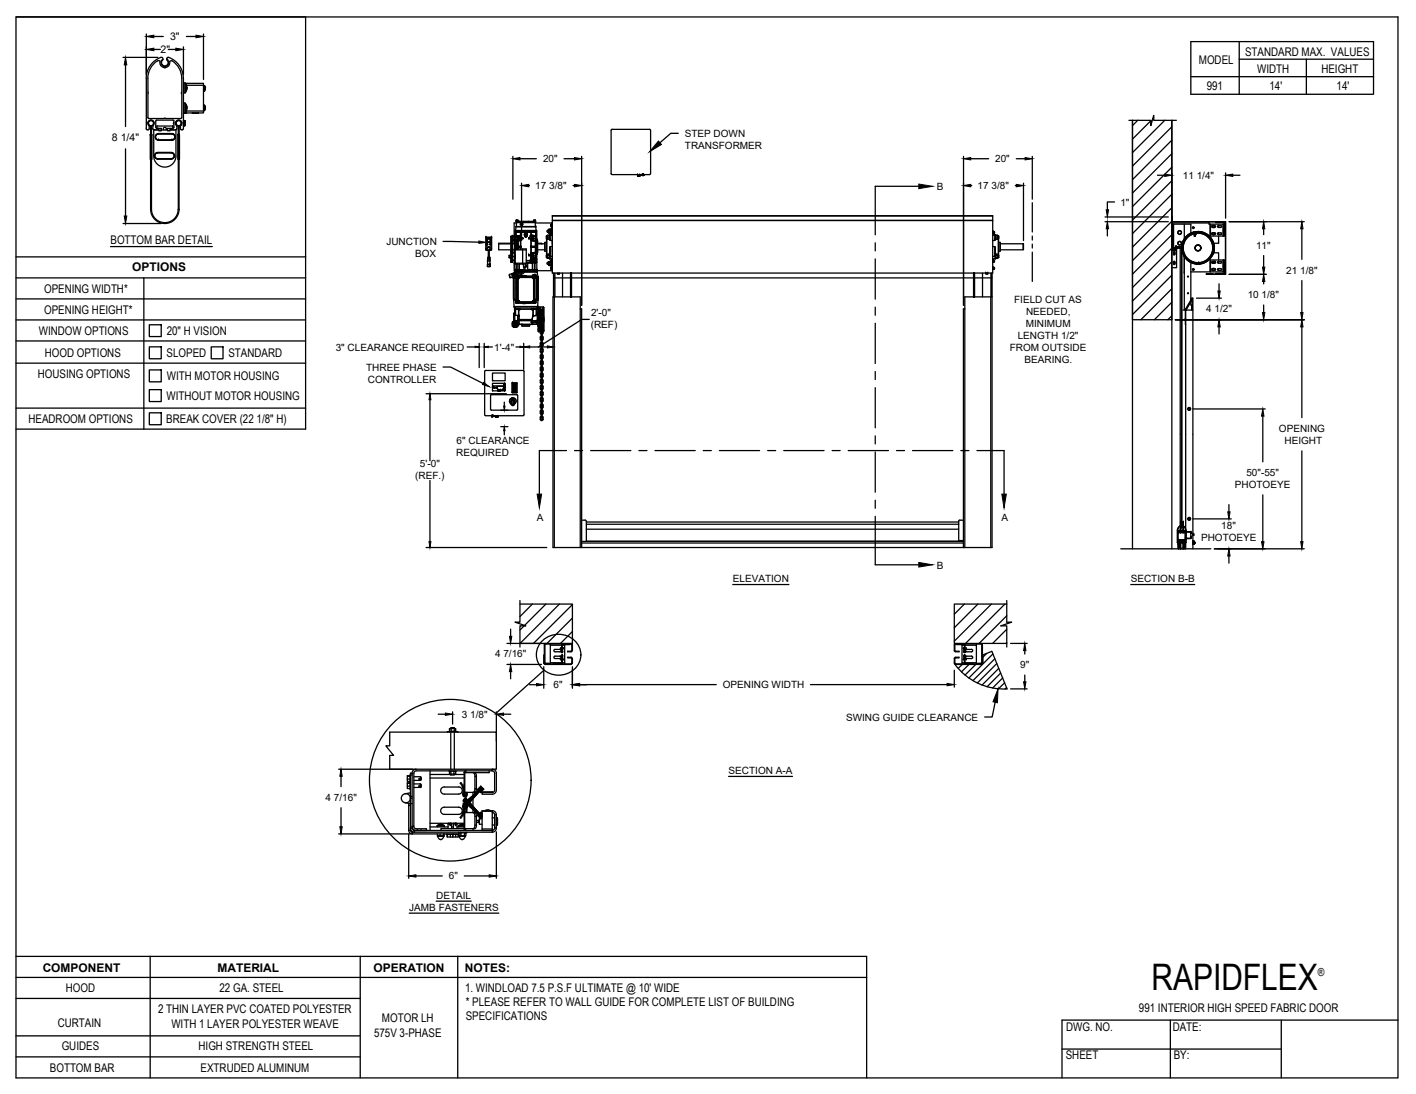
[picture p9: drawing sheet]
<svg xmlns="http://www.w3.org/2000/svg" width="279mm" height="216mm" viewBox="0 0 279 216" stroke-linecap="round" stroke-linejoin="round" font-family="sans-serif">
<defs><g id="words">
<text font-size="7.2" x="227.2" y="195.5">RAPIDFLEX</text>
<g font-size="2.4">
<text x="245.7" y="11.1">STANDARD MAX. VALUES</text>
<text x="236.6" y="12.7">MODEL</text>
<text x="238.1" y="17.8">991</text>
<text x="248.1" y="14.4">WIDTH</text>
<text x="250.5" y="17.8">14'</text>
<text x="260.7" y="14.4">HEIGHT</text>
<text x="263.7" y="17.8">14'</text>
<text x="21.8" y="48.2">BOTTOM BAR DETAIL</text>
<text x="26.1" y="53.6">OPTIONS</text>
<text x="8.7" y="57.8">OPENING WIDTH*</text>
<text x="8.7" y="62">OPENING HEIGHT*</text>
<text x="7.7" y="66.1">WINDOW OPTIONS</text>
<text x="8.8" y="70.5">HOOD OPTIONS</text>
<text x="32.9" y="70.5">SLOPED</text>
<text x="32.9" y="66.1">20&quot; H VISION</text>
<text x="45.1" y="70.5">STANDARD</text>
<text x="7.5" y="74.6">HOUSING OPTIONS</text>
<text x="32.9" y="75.1">WITH MOTOR HOUSING</text>
<text x="5.6" y="83.5">HEADROOM OPTIONS</text>
<text x="32.8" y="83.5">BREAK COVER (22 1/8&quot; H)</text>
<text x="32.9" y="79">WITHOUT MOTOR HOUSING</text>
<text x="8.4" y="191.8">COMPONENT</text>
<text x="42.9" y="191.7">MATERIAL</text>
<text x="73.7" y="191.8">OPERATION</text>
<text x="91.7" y="191.8">NOTES:</text>
<text x="13" y="195.8">HOOD</text>
<text x="43.3" y="195.7">22 GA. STEEL</text>
<text x="91.8" y="195.7">1. WINDLOAD 7.5 P.S.F ULTIMATE @ 10' WIDE</text>
<text x="11.4" y="202.6">CURTAIN</text>
<text x="31.2" y="200">2 THIN LAYER PVC COATED POLYESTER</text>
<text x="33.8" y="202.8">WITH 1 LAYER POLYESTER WEAVE</text>
<text x="75.4" y="201.8">MOTOR LH</text>
<text x="91.9" y="201.4">SPECIFICATIONS</text>
<text x="91.9" y="198.5">* PLEASE REFER TO WALL GUIDE FOR COMPLETE LIST OF BUILDING</text>
<text x="210.4" y="203.6">DWG. NO.</text>
<text x="224.7" y="199.8">991 INTERIOR HIGH SPEED FABRIC DOOR</text>
<text x="231.4" y="203.4">DATE:</text>
<text x="12.2" y="207.3">GUIDES</text>
<text x="39.2" y="207.2">HIGH STRENGTH STEEL</text>
<text x="73.8" y="204.6">575V 3-PHASE</text>
<text x="210.3" y="209.1">SHEET</text>
<text x="231.6" y="209">BY:</text>
<text x="9.8" y="211.5">BOTTOM BAR</text>
<text x="39.6" y="211.6">EXTRUDED ALUMINUM</text>
</g>
<text font-size="2.2" x="260.1" y="192.6">®</text>
<g font-size="2.1">
<text x="31.7" y="10.5">2&quot;</text>
<text x="33.5" y="7.9">3&quot;</text>
<text x="22.1" y="27.9">8 1/4&quot;</text>
</g>
<g font-size="2">
<text x="135.1" y="27">STEP DOWN</text>
<text x="135.1" y="29.4">TRANSFORMER</text>
<text x="107.1" y="32">20&quot;</text>
<text x="196.4" y="32">20&quot;</text>
<text x="233.4" y="35.3">11 1/4&quot;</text>
<text x="105.6" y="37.3">17 3/8&quot;</text>
<text x="184.9" y="37.5">B</text>
<text x="192.9" y="37.3">17 3/8&quot;</text>
<text x="221.1" y="40.6">1&quot;</text>
<text x="76.2" y="48.4">JUNCTION</text>
<text x="81.9" y="50.8">BOX</text>
<text x="247.8" y="49.1">11&quot;</text>
<text x="253.8" y="54">21 1/8&quot;</text>
<text x="200.1" y="59.8">FIELD CUT AS</text>
<text x="246.2" y="58.8">10 1/8&quot;</text>
<text x="116.6" y="64.7">(REF)</text>
<text x="116.6" y="62.3">2'-0&quot;</text>
<text x="202.4" y="64.6">MINIMUM</text>
<text x="202.5" y="62.2">NEEDED,</text>
<text x="238" y="61.7">4 1/2&quot;</text>
<text x="66.3" y="69.3">3&quot; CLEARANCE REQUIRED</text>
<text x="97.5" y="69.2">1'-4&quot;</text>
<text x="199.2" y="69.3">FROM OUTSIDE</text>
<text x="200.8" y="66.9">LENGTH 1/2&quot;</text>
<text x="202.1" y="71.7">BEARING.</text>
<text x="72.2" y="73.2">THREE PHASE</text>
<text x="72.6" y="75.5">CONTROLLER</text>
<text x="90.1" y="87.7">6&quot; CLEARANCE</text>
<text x="252.3" y="85.2">OPENING</text>
<text x="253.4" y="87.6">HEIGHT</text>
<text x="81.9" y="94.6">(REF.)</text>
<text x="82.9" y="92.2">5'-0&quot;</text>
<text x="90" y="90.1">REQUIRED</text>
<text x="245.9" y="93.9">50&quot;-55&quot;</text>
<text x="243.6" y="96.3">PHOTOEYE</text>
<text x="105.9" y="102.8">A</text>
<text x="197.6" y="102.8">A</text>
<text x="237" y="106.8">PHOTOEYE</text>
<text x="241" y="104.4">18&quot;</text>
<text x="184.9" y="112.2">B</text>
<text x="144.6" y="114.9">ELEVATION</text>
<text x="223.1" y="114.9">SECTION B-B</text>
<text x="97.7" y="129.8">4 7/16&quot;</text>
<text x="201.3" y="131.8">9&quot;</text>
<text x="109.2" y="135.8">6&quot;</text>
<text x="142.6" y="135.8">OPENING WIDTH</text>
<text x="91.1" y="141.6">3 1/8&quot;</text>
<text x="166.9" y="142.2">SWING GUIDE CLEARANCE</text>
<text x="143.8" y="152.8">SECTION A-A</text>
<text x="64.2" y="158">4 7/16&quot;</text>
<text x="88.6" y="173.6">6&quot;</text>
<text x="80.8" y="179.8">JAMB FASTENERS</text>
<text x="86.1" y="177.4">DETAIL</text>
</g>
</g></defs>
<!-- layer: ANNOTATIONS -->
<g fill="none" stroke="#000" stroke-width=".25">
<path d="M24.3 11.3h6.8M24.8 12.8v12.2M28.9 6.7v8M30.4 7.2h1.8M30.4 9.8h1.2M33.2 9.8h1.5M36.2 9.2v5.5M36.8 7.2h1.9M40.2 6.7v9M24.8 29.4v13.2M101.2 30.9v8.4M102.6 31.3h3.2"/>
<path d="M102.9 36.2v11.3M104.3 36.6h.2M111.3 31.3h2M113.1 36.6h.2M114.8 30.9v29.3M133.8 26.3h-1.4l-2.2 1.9M190.1 30.9v29.3M191.5 36.6h.2M191.5 31.3h3.6M200.3 36.6h.2M200.5 31.3h1.8M202 36.2v11.3"/>
<path d="M203.7 30.9v8.4M219.9 39.9h-1.4v1.5M228.4 34.6h1.4M231.2 34.1v9M241.8 34.1v9M243.2 34.6h1.5M24.3 44.1h7.5M87.4 47.6l7.1 .2M218 43.8h12.5M218 42.8h12.5M218.5 45.1v1.5M236.1 58.8h4.9"/>
<path d="M240.5 56v1.4M242.5 54.1h7.3M242.5 43.8h14.8M249.3 45.1v1.2M249.3 50.4v2.3M249.3 55.6v.4M256.9 45.1v6.1M256.9 55.4v6.3M84.1 77.7h15.8M84.8 78.9v12M87.4 72.4h1.5l6.4 3.3M92.2 68.5h1.5"/>
<path d="M94.6 67.8v4.7M95.5 67.8v4.7M96.4 68.5h.8M99.5 79.4v.8M101.8 68.5h.8M103.3 67.8v5.1M104.5 68.5h3.5M116.3 63h-1.5l-8.5 5.5M231.9 63.1h25.4M240.5 64.5v1.4M249.3 60.2v1.5M256.9 64.5v17.9"/>
<path d="M84.8 94.8v12.1M98.8 84.2h1.4M98.8 81h1.4M99.5 85v.8M235.4 80.7h14.2M242.5 99.6v1.4M249.2 82.1v9M249.2 97.7v9.2M256.9 89v17.9M84.1 108.1h23.8M144.6 115.4h11.1M223.1 115.4h12.6"/>
<path d="M235.4 102.4h7.6M239.6 108.3h17.7M242.5 109.7v1.4M100 127h7M100 131.1h6.8M100.8 124.2v1.4M100.8 132.5v1.5M104.5 135.1h1.4M107.3 131.6v4.2M112.9 131.6v4.2M141.3 135.1h-26.9M159.9 135.1h27"/>
<path d="M188.3 132.3v3.3M196.4 138.6l-.6 2.9h-1.5M199.4 127h3.3M199.4 136h3.3M202.2 128.4v.7M202.2 133.2v1.4M66.8 151.8h14.6M67.3 153.2v2M67.3 159.4v3.8M86.5 140.9h1.4M89.3 140.5v2.4M97.9 140.5v5.7"/>
<path d="M99.4 140.9h1.4M143.8 153.2h12.6M66.8 164.6h14.5M80.6 164.6v8.7M82.1 172.9h5.2M86.1 177.8h6.9M91.6 172.9h4.9M97.9 164.1v9.2M80.8 180.2h17.6"/>
</g>
<!-- layer: STANDARD MOTOR LH -->
<g fill="none" stroke="#000" stroke-width=".25">
<path d="M222.8 23.7h4.3v1.1l.5-2v.9h4.5M223.5 23.7v84.6M224.5 23.7l-1 1.1M227.1 23.8l-3.6 3.7M227.6 23.2l-.1 .2M229.8 23.7l-6.3 6.4M231.2 23.7v84.6M231.2 25l-7.7 7.8M231.2 27.7l-7.7 7.8M231.2 30.3l-7.7 7.8M231.2 33l-7.7 7.8M231.2 35.7l-7.7 7.7"/>
<path d="M231.2 38.3l-7.7 7.8M98.4 48.1h2.4M100.5 54.1l.5-.1 .1 .7-.5 .1zM100.5 54.3l.1 .4M100.8 48h-2.4v1.3h2.4M100.8 46.8h.1M100.8 49.6h.3M100.8 50.4h-.3v.5h.3M100.9 51.3h.1M101 51.5h.1M100.9 51.5h.1M100.9 51.6h.1"/>
<path d="M101 51.7h.1M100.9 51.7h.1M100.9 50.6h.1M100.9 50.9h.1M101 50.1h.1M101 50h.1M100.9 49.7v.1M100.9 49.6h.1M100.9 51.1h.1M100.9 46.7h.1M100.9 49.9h.1M100.9 46.9h.1"/>
<path d="M100.9 50.6l.1 .1M100.9 50.6v.1M101 51.3h.1M101 51.6h.1M101 50.8v.1M101 50.4h-.1M101 50.4h.1M101 50.9h.1M101 51.1h.1M101 49.9h.1M101 49.8h.1M101 49.6h.1"/>
<path d="M101 46.8h.1M101 54.1h.1M101.1 51.3h.4v2.1M101.1 46.9v.4h.3M101.1 47.3v.1h.3M101.1 46.6h.1M101.1 49.3h.4l-.1 .6M101.1 47.4v4.3h-.3v-5.1h.1v5.1M101.1 46.6v.8M101.1 46.6h-.1v5.1M101.1 49.9h.1M101.1 48.1h.4"/>
<path d="M101.1 49.9h.4M101.2 51.3h.1M101.2 54.6h-.1M101.2 54l.1-.1 .1 .9M101.2 54l.2 .8M101.2 54l-.2 .1 .2 .6h.1M101.2 53.9l.2 .9M101.3 54.9h.1M101.3 54.9h.7M101.4 54.8h.1M101.4 59.1v1.4M101.4 59.2h.1"/>
<path d="M101.4 59.2h.5M101.4 54.9h.1M101.4 54.7v.2M101.4 46.6l-.4 .1 .1 .2h.3M101.4 54.9v4.2M101.5 53.9l.2 .8M101.5 49.1h2.3v3h-2.2v-3M101.5 50.6h-.2l.2 .1M101.5 51.9h2.3M101.5 53.9h-.2M101.5 50.4h.1M101.5 49.3h2.3"/>
<path d="M101.5 50.3h.1M101.5 49h.1M101.5 54.9h.1M101.5 53.7h.1M101.5 53.7h1.7M101.5 53.6h1.8zM101.5 53.3h.1M101.5 53.4h.7M101.5 53.4v.3M101.5 53.7v.2M101.5 53.6h.1M101.6 53.8l-.1 .1"/>
<path d="M101.6 53.8l.1 .9M101.6 54.7h-.1M101.6 46.4h-.1v5.7h.1M101.6 46.5h-.2l.1 1.5h-.4M101.6 50.4h.1M101.6 50.8h.1M101.6 51.8h.1M101.6 50.7h.1M101.6 50.5h.1M101.6 50.4v.2M101.6 50.9h-.1M101.6 53.4h1.5"/>
<path d="M101.6 50.8l-.1 .1M101.7 54.9h.1M101.7 53.4h.1M101.7 54.9v4.2M101.7 53.3l-.2 .1M101.7 53.3v.2h1.3l.1-.1M101.7 53.3v.2M101.7 53.3h.1M101.7 45.5h4.1M101.7 53.5h.1M101.7 53.5h1.3M101.7 53.8l.2 .9z"/>
<path d="M101.7 53.9h-.1M101.7 59.2h.3zM101.7 59.2v.5h.3M101.7 45.8h.1M101.7 46.5h.1M101.7 46.5l.7 .1 .1 .3M101.7 46.7l.7 .1M101.8 47.3h.1M101.8 46.8v.5M101.8 47.3h.3M101.8 46.8h.3M101.8 44.8l-.1 .7"/>
<path d="M101.8 44.8h3.9M101.8 47.3l-.1 .1M101.8 47.4h.5zM101.8 46.7h.5M101.8 59.7l.3 .1-.2 .1M101.8 54.9h.1M101.8 59.7h.1M101.8 45.8h.1M101.8 45.8v1M101.8 47.4v1.4M101.8 48.6l.8 .1M101.8 46.5h.1"/>
<path d="M101.8 46.5h.5M101.8 59.7v.1M101.8 45.8h.9M101.8 48.8h.1M101.8 43.7v.2h.4M101.8 43.7h.1M101.8 43.7h.2M101.8 48.6h.1M101.8 48.6l.1 .1M101.8 48.8h.9M101.8 48.8v.3M101.9 59.9h.1"/>
<path d="M101.9 45.5l-.2 .3 .1 3.3M101.9 48.7l-.1 .1M101.9 54.6l-.2 .1M101.9 48.6l.9 .1h-.2M101.9 47.6h.1M101.9 48.8h.1M101.9 48.6h.1M101.9 47.6v1M101.9 48.8v.3M101.9 48.6h.8M101.9 54.9h.1M101.9 54.9h-.6v4.2h.7"/>
<path d="M101.9 43.5h.1M101.9 43.5h.2M101.9 44h-.4v2.5M101.9 44.7v-.8h3.7v.8M101.9 54.7v.2M101.9 59.1v.1M101.9 53.8h-.1M102 49.1h.1M101.9 49h.1M101.9 48.9h.1M101.9 43.9h.1M101.9 59.8v.1"/>
<path d="M101.9 59.9h.2M102 56.4v1.1l-.1-.3zM102 55.2v.9M102 54.6v.1h-.3M102 56.4h.1M102 55.2h.1M102 56.1h.1M102 59.6l.2 .2M102 45.8h-.2M102 57.7v.7M102 58.6v.5M102 54.8h.1"/>
<path d="M102 54.8v4.8M102 59.6v.1M102 52.1v1.2h-.5M102 48h.2zM102 48.5v.1M102 48.5h.1M102 48.2h.1M102 48.3h.1M102 45.6v.2h1.6v.3M102 47.9v.1M102 47.9h.1M102 48h.1"/>
<path d="M102 48.6h.1M102 48.1v.1M102 48.1h.1M102 48.2l.2 .1M102 47.8h.1M102 53.8l.2 .7M102 48.2v.1M102 47.6l.2 .1zM102 48.9h.1M102 49h.1M102 52.1v1.2M102 59.6h.1"/>
<path d="M102 48.2l.1 .1M102 47.7h.1M102 54.6h-.1M102.1 43.7h.2M102.1 43.7l-.1 .2M102.1 48.5l-.1 .1M102.1 48.5h.1M102.1 48.5v.1M102.1 48.1h.1M102.1 48.1v.1M102.1 48.2h-.1M102.1 48.2h.1"/>
<path d="M102.1 48.3h.1M102.1 46.8v.5M102.1 48.2v.1M102.1 43.7v.2M102.1 59.3l.1 .2v-.2M102.1 59.3h.1M102.1 47.9h.1M102.1 48h.1M102.1 48.6h.1M102.1 47.8h.1M102.1 49.1h.1M102.1 49h.1"/>
<path d="M102.1 48.9h.1M102.1 43.9h.1M102.1 55v4.3M102.1 48.3h-.1M102.1 54.6h3.2l.2 .1-.1 5-3.2 .1-.1-.2zM102.1 59.9h.1M102.1 47.9l-.1 .1M102.1 48.5l.1 .1M102.1 48.1l.1 .1M102.1 47.8h-.1M102.1 48.5l-.1-.1 .1 .1M102.1 48.4h.1"/>
<path d="M102.1 59.8v.1M102.1 47h.2M102.1 47.9v.1M102.1 47.8v.1M102.1 48.4v.1M102.2 43.5h.1M102.2 48.6h.1M102.2 48.6h-.1M102.2 48.2h.1M102.2 48.2h-.1M102.2 48.3h.1M102.2 48.3h-.1"/>
<path d="M102.2 43.5h-.3v.2M102.2 43.5v.2M102.2 43.9h.1M102.2 59.3l.2 .3M102.2 55h.1M102.2 59.3h.1M102.2 48.9h.1M102.2 49.1h.1M102.2 49h.1M102.2 55v4.3M102.2 53.5h.1M102.2 43.9h.2"/>
<path d="M102.2 54.5l-.2 .2M102.2 53.4v.1M102.2 54.9v.1M102.2 55l.3-.2h2.5l.3 .2v4.3l-.3 .3h-2.5l-.3-.3zM102.2 54.9h.1M102.2 59.5l.2 .1M102.2 59.8h3.1M102.2 54.5h.1M102.2 53.4h.5M102.2 53.3h.1M102.2 53.3l-.5 .1M102.2 53.3h-.2"/>
<path d="M102.3 49.1h.1M102.3 49h.1M102.3 48.9h.1M102.2 53.5h.5M102.2 53.3v.1M102.3 53.4v.1M102.3 53.5h.1M102.3 46.8h.1v.5h-.1M102.3 46.8h.1M102.3 46.8v.5M102.3 47.3v.1M102.3 47.3h.1"/>
<path d="M102.3 46.5l.2 .1M102.3 53.9l-.4-.1 .2 .7M102.3 46.5l-.5 .1M102.3 47.5l-.4 .1M102.3 53.9l.1 .5M102.3 54.8l-.1 .1M102.3 59.6l.1 .1 .1-.1M102.3 53.3l.1 .2M102.3 53.3h.4v.1M102.3 43.7h.1M102.3 45.6h-.7v7.7M102.3 43.7v.2"/>
<path d="M102.4 53.5h-.1M102.4 53.5h.1M102.4 43.7h.8v.2h-.8M102.4 45.5l-.1 .1M102.4 43.9h.1M102.4 45.8h.1M102.4 45.8h-.2M102.4 54.7l-.2 .3M102.4 59.6h.1M102.4 54.8h.1M102.4 54.4l-.1 .1M102.4 52.1v1.2"/>
<path d="M102.4 54.4v.1M102.5 53.4v.1M102.5 43.9h.1M102.5 52.1v1.2M102.5 54.7h-.1M102.5 54.8h.1M102.5 59.6h.1M102.5 54.7h.1M102.5 54.6l-.1 .2M102.5 53.5h.1M102.5 46.9v.2M102.5 47.1h.1"/>
<path d="M102.5 46.7v.1M102.5 46.7h.1M102.5 47.4h.1M102.5 54.7h2.5M102.5 54.6v.2M102.5 54.6h2.5M102.5 59.7h2.5M102.5 47.4l-.2 .1M102.5 47h.1M102.5 47.1l-.1 .4h-.6h.5M102.5 46.6l.1 .1M102.5 46.6v.1"/>
<path d="M102.5 47.5l-.2 .1M102.5 46.9h.1M102.5 47.2v.1M102.5 47h.2M102.5 47.3v.1M102.5 47.3v.2M102.5 47.5h.2v1.1M102.5 46.6h.2M102.5 46.7v.2M102.6 46.9h.1M102.6 47.2h.1M102.6 46.9h-.1"/>
<path d="M102.6 53.8h.2l.1 .5-.2 .1zM102.6 53.8l-.3 .1M102.6 46.7v.2M102.6 53.3v.1M102.6 53.4v.1M102.6 53.5h.1M102.6 46.9l.2 .1M102.6 47.1v.1M102.6 46.9l-.1 .1M102.6 48.7l-.8 .1M102.6 48.7h.1M102.7 53.4v.1"/>
<path d="M102.7 53.5h.1M102.7 53.3h.1M102.7 53.4h.7M102.7 54.3l-.3 .1M102.7 47l-.2 .1M102.7 45.8h.1M102.7 48.8h.1M102.7 46.6h.1M102.7 48.6h.1M102.7 45.8h-.9v.7M102.7 47.2h-.1v.1M102.7 47.1v.1"/>
<path d="M102.7 47.1h.4M102.7 45.8v.8M102.7 46.9h.1M102.7 48.8v.3M102.7 47h.4M102.7 46.6v.3M102.7 47.2h.1M102.7 47.1h.1M102.7 48.7l-.8 .1M102.7 48.7l.1 .1M102.7 48.7h.1M102.7 47.2v.2"/>
<path d="M102.7 47.4v1.4M102.8 44.1h.3a.21 .21 0 0 1 .1 .2 .21 .21 0 0 1-.3 .2M102.8 47.1h-.2M102.8 48.7v.1M102.8 46.9h.4v.2h-.4M102.8 46.9h.1M102.8 46.9v.1M102.8 48.6h.1M102.8 47.1l-.1 .1M102.8 44.1a.2 .2 0 0 1 .3 .1 .2 .2 0 0 1-.3 .2M102.8 53.3v.1M102.8 53.3h.3"/>
<path d="M102.9 59.8h1M102.9 44.1l.2 .1M102.9 54.5h.9M102.9 54.5h.1M103 45.8h.1M103 53.5h.1M103 45.8h.5M103 45.8h-.3v1.1M103 53.4v.1M103 53.4h.1M103.1 44.2l-.3 .2M103.1 53.3v.1"/>
<path d="M103.1 53.3h.3M103.1 49.1v3M103.1 47.1h.1M103.1 47.1h-.3M103.2 46.9l-.4 .1M103.2 43.7h1.1M103.3 52.1v.7h.4v-.7M103.3 53.6h-1.7M103.4 53.2a.71 .71 0 0 1-.6 .7M103.4 52.8v.4h.2M103.4 53.3h-1.2M103.5 53.7h2.5"/>
<path d="M103.5 53.6h2.4M103.5 45.8h.1M103.5 45.8h-.8M103.5 46.1v.2l.1 .2M103.5 46.1v.3l.1 .1M103.5 46.1h.1M103.5 45.8l.1 .3M103.6 46.1h.1M103.6 46.6h.1M103.6 46.6l.1 .2 .2-.2M103.6 53.2a.94 .94 0 0 1-.8 .9M103.6 53.3h.8"/>
<path d="M103.6 46.5v.1M103.6 53.4h1.3M103.6 52.8v.4M103.6 46.6a.15 .15 0 0 0 .2 .2 .15 .15 0 0 0 .1-.2M103.7 52.6h.1M103.7 52.5h.1zM103.8 54.5h.1M103.8 52.6h-.1M103.8 52.5h-.1l.2 .1M103.9 46.6h.1M103.9 46.5v.1M103.9 45.8h.1"/>
<path d="M103.9 46.1h.1M103.9 46.1l.2 .3-.2 .2M104 46.1v.2l-.1 .2M104 45.8h.6M104 45.8h.1M104 45.8l-.1 .3M104 45.8h-.1M104 45.8h.5M104 46.1h.1M104 45.8v.3M104.1 53.3h1.9M104.2 59.8h.6"/>
<path d="M104.3 43.7h.9M104.3 43.7v.2M104.3 50.3h.1M104.3 47.1h.1M104.3 47.1h.4M104.3 50.5h.4M104.3 46.9l.5 .1M104.3 43.9h.1M104.4 47.1h.4M104.4 50.4h.4M104.4 50.3h.4M104.4 53.3h.1"/>
<path d="M104.4 53.3l.1 .1M104.4 53.3h.3M104.5 53.4v.1h1.4v-.1M104.5 53.4h.1M104.5 53.4v.1M104.5 46.9v.1M104.5 53.4h1.4M104.5 47h.5M104.5 53.5h.1M104.5 53.5h1.3M104.5 45.8h.3v.7M104.6 45.8h.2"/>
<path d="M104.6 45.8h.1M104.6 45.8h-.1M104.6 46.9v.1M104.6 46.6h.4M104.6 51.4h-.8M104.7 53.3v.1M104.7 53.3h.2M104.7 51.2h.1M104.7 50.3h-.4v.2h.4M104.7 50.3h-.3M104.7 48.6v.1M104.7 47.1l.1 .1"/>
<path d="M104.7 50.3h.1M104.7 50.5h.1M104.7 53.4h.1M104.7 50.4l.2 .1M104.7 47.1h.2M104.7 46.5h.1M104.7 48.7h.1M104.7 48.7v.1M104.8 48.6h.1M104.8 51.2l-.2 .2M104.8 51.2h.1M104.8 47.2h.1"/>
<path d="M104.8 50.5h.1M104.8 45.8h.1M104.8 46.5h.1M104.8 46.5l-.2 .1v.3h-.3v.2h.4M104.8 47.4v2.6M104.8 50.8h.1M104.8 50h.1M104.8 50v.2M104.8 48.8h.8M104.8 50.8h.2M104.8 47.2v1.4M104.8 50.5v.7"/>
<path d="M104.8 50.3h.1M104.8 50.2h.1M104.8 51.9h.3v1.4M104.8 48.7h.1M104.8 48.7v.1M104.8 47.2v.2M104.8 45.8v.7M104.8 48.8v1.5M104.8 50h.2M104.8 47.5h.2M104.8 50.3l.2 .1M104.8 47l.2 .1"/>
<path d="M104.8 47h.2M104.8 48.8h.1M104.8 46.5h.2M104.8 45.8h.9v.7M104.8 50.2v.1M104.8 53.4v.1M104.8 53.5h.1M104.8 53.5h.2M104.9 53.5h.1M104.9 51.8l-.8 .1M104.9 53.4h.4M104.9 53.4v-.1h.4v.1"/>
<path d="M104.9 48.7h-.2l.9 .1M104.9 53.4h-.1M104.9 53.4v.1M104.9 51.2h.1M104.9 51.2l.1 .2M104.9 50.3h-.2M104.9 46.5h.1M104.9 47.2h.1M104.9 50.5h.1M104.9 50.2h.1M104.9 50.2v.1M104.9 47.1h.1"/>
<path d="M104.9 47.1v.1M104.9 50.3h.1M104.9 47.2l.1 .1M104.9 50.5l.1 .2M105 47.1h.1M105 47.1v.1M105 50.5h.1M105 50.4h.1M105 50.3h.1M105 50.3h-.2M105 46.5v.1M105 46.5h.1"/>
<path d="M105 47.3v.2M105 50.7h.1M105 47.1h-.1M105 50.4l-.1 .1M105 50.1l-.1 .1M105 53.5h-.1M105 53.5h.1M105 53.4v.1M105 47.3h-.1M105 50.6l-.1 .1M105 50.5v.2M105 47.2v.1"/>
<path d="M105 50v.1zM105 50.7l.2 .2M105 47.3v.1M105 46.6h.1M105 47.2h.1M105 50.5h-.1M105 54.7h.1M105 47.4l.2 .1M105 54.6l.1 .2M105 51.7v-.3a.18 .18 0 0 0-.2-.2 .18 .18 0 0 0-.2 .2v.3h-.8M105 51.7l.5 .1-1.4 .1v1.4M105 47.1l.1 .4h.6"/>
<path d="M105 47v.1M105 47h.1M105 50.3l.1 .5h.6M105 46.6h.7M105 46.8h.1M105 50h.1M105 47.5l.2 .1M105 46.6h.2M105 51.7h.1M105 46.8v.2M105 47.4h.1M105 47.4v.1"/>
<path d="M105.1 53.5h.1M105.1 51.7h.1M105.1 51.4v.3h.1M105.1 43.9h.1M105.1 54.3h.7v.4h-.2v-.4M105.1 50.8v.2l.1-.1M105.1 59.6h-2.6M105.1 54.7l.2 .2M105.1 59.6h.1M105.1 59.6l-.1 .1 .2-.1M105.1 54.8h.1M105.1 51.9v1.6"/>
<path d="M105.1 53.3h.1M105.1 43.9h.2M105.1 53.5h.2M105.1 43.9h-1.9M105.1 50.6h.1M105.1 47.3h.1M105.1 51.8h.1M105.1 51.8v.1M105.1 51.1l-.2 .1M105.1 50.9h.1M105.2 53.4v.1M105.2 45.5l.7 .1v7.7"/>
<path d="M105.2 50.9h.1M105.2 54.8l.1 .1M105.2 43.7h.3M105.2 51.1l-.3 .1M105.2 43.7v.2M105.2 49.9l-.2 .1M105.2 53.5h.1M105.2 46.6h.1M105.2 46.6l-.2 .2M105.2 49.8l-.2 .2M105.2 49.8h.5M105.2 49.8v.1"/>
<path d="M105.2 47.4h.5M105.2 50h.5M105.2 46.8h-.1v.5h.1M105.2 50.1h-.1v.6h.1M105.2 50v.1h-.1M105.2 50.6h.1M105.2 50.1v.5M105.2 46.8v.5M105.2 50.4h.5M105.2 47.3v.1M105.2 50.6v.1h.6M105.2 46.7h.5"/>
<path d="M105.2 47h.5M105.3 53.4v.1M105.3 53.3l.6 .1M105.3 51.7h.1M105.3 53.4h.7M105.3 54.9v.1M105.3 54.5l.2 .2M105.3 53.5h.1M105.3 55h.1M105.3 59.3h.1M105.3 54.9h.1M105.3 59.5l-.2 .1"/>
<path d="M105.3 54.5l-3.1 .1M105.3 54.5h.1M105.3 45.8h-.2M105.3 45.8h.1M105.3 54.5v.1M105.3 59.3v.2M105.3 43.9h.1M105.3 51h.1M105.3 51l-.4 .2M105.3 59.3l-.2 .3M105.3 55v4.3M105.4 43.9h.1"/>
<path d="M105.4 43.5v.2M105.4 43.5h.2M105.4 43.5h.1M105.4 59.9h.2M105.4 54.3h-.3v.2M105.4 54.3h.2M105.4 54.2h.2zM105.4 54.2v.1M105.4 55v4.3M105.5 43.7v.2M105.5 59.6h.1M105.5 54.8h.1"/>
<path d="M105.5 54.8v4.8M105.5 59.7h.1M105.5 51.8v1.5M105.5 51.9h-.4M105.5 51.8h.1M105.5 43.7h.2M105.5 45.6v.2h-1.5M105.5 45.8h.2M105.5 59.6l-.2 .2M105.5 51.9h.1M105.5 51.8v.1M105.5 54.9h.7"/>
<path d="M105.5 54.7h.1M105.5 59.6v.1M105.6 54.2h.1M105.6 59.8l.1 .1M105.6 51l.1 .1M105.6 51.7h.1M105.6 43.9h.1M105.6 51.7l-.1 .1M105.6 54.9h.1M105.6 59.2h.6M105.6 59.2h.2v.5h-.3M105.6 54.9h.6v4.2h-.7"/>
<path d="M105.6 43.5h.1M105.6 43.5v.2M105.6 54.2v.1M105.6 54.7v.2M105.6 59.1v.1M105.6 54.3h.2M105.6 59.2h.2M105.6 48.6l-.8 .1M105.6 49.9h.1M105.6 49.8v.1M105.6 48.8h.1M105.6 48.6h.1"/>
<path d="M105.6 47.5l.1 .1M105.6 47.6v1h-.8M105.6 47.5h-.4l.4 .1M105.6 48.8v1M105.7 59.9h.1M105.7 59.8v.1M105.7 45.5v.1M105.7 54.9h.1M105.7 53.5h.1M105.7 43.7h.1M105.7 48.8h.1M105.7 48.6v.1"/>
<path d="M105.7 47.6h.1M105.7 49.8v.1M105.7 48.6h-.1M105.7 43.7v.2h-.4M105.7 59.7v.1M105.7 59.7l-.2 .1h.1M105.7 51.7h.1M105.7 51.8h-.2M105.7 59.7h.1M105.7 45.6v.2M105.7 45.8h.1M105.7 47.4v2.6"/>
<path d="M105.7 48.6l-.8 .1h.8M105.7 47.5v.1M105.7 49.9h-.6l-.1 .4M105.7 46.5h.1M105.7 51h.1M105.7 50.9h.1M105.7 50.9v.1M105.7 50.9l-.5-.1 .5 .1M105.7 51h-.4M105.7 51.8h.2M105.7 51.6v.1M105.7 45.8h-.9"/>
<path d="M105.7 51.8l-.2 .1M105.7 44.8l.1 .7M105.7 44.8h.1M105.7 45.8l.1 .7M105.7 46.8v.5zM105.7 50.1v.5zM105.7 46.6h-.6l-.1 .4M105.7 51.6h.1M105.7 46.5h-.7M105.7 51.1h.1M105.7 51.1l.1 .1M105.8 51.5l-.1 .3"/>
<path d="M105.8 51.7h-.1M105.8 45.8v4.2M105.8 46.5v.9M105.8 50l-.1 1.1M105.8 46.5h.1M105.8 46.5l-.1 .1M105.8 50.9h-.1M105.8 46.7l-.7 .1M105.8 50v1.2M105.8 51.5l-.1 .1M105.8 45.8h-.1M105.8 51.2v.3"/>
<path d="M105.8 54.7h.4M105.8 53.5h.1M105.8 54.9h.1M105.8 53.3l.1 .1M105.8 53.3h.1M105.9 54.9h.1M105.9 53.4l-.1 .1M105.9 53.4h.1M105.9 54.9v4.2M105.9 51.3h.1M105.9 51.8h.1M105.9 47.2h.1"/>
<path d="M105.9 53.3l.1 .1M106 53.6h-.1M106 53.6h.1M106 47.2l-.1 3M106 47.2h.1M106 54.9h.1M106 53.3h.1M106 53.4v.3M106 53.7l.2 1M106 53.4h3M106 47.6h.1M106 49.8h.1"/>
<path d="M106 47.6v2.2M106.1 54.9h.1M106.1 47.6h.1M106.1 49.8h-.1M106.1 48h.8v.1h-.8M106.1 49.8h.1M106.1 47.6v2.2M106.1 49.3h1.4M106.1 54.9v4.2M106.1 54.8h.1M106.2 59.2l-.1 1.4M106.2 54.9h.1"/>
<path d="M106.2 54.7v.2M106.2 59.1v.1M106.9 48.1h.6M107.5 49.5v.1M107.5 47.8v1.7M107.5 47.8v1.8M107.5 47.8h.3M107.5 49.6h.3M107.8 50.1l.1 .1M107.8 46.6h.2M107.8 50.4h.2M107.8 50.8h.2"/>
<path d="M107.8 47.1h.2M107.8 46.6v.5M107.8 50.4v.4M107.9 47.2l-.1 2.9M107.9 47.2h.6l.1 .3h.4M107.9 50.2h.2M107.9 47.2v3M108 46.5h.1M108 46.5l.1 .7-.1-.1M108 46.5h.4M108 50.2v.8M108.1 46.5h.3v.4h-.3z"/>
<path d="M108.1 46.9l-.1 .2M108.1 50.2h.3v.2h-.3zM108.1 50.4v.4h.3M108.1 50.8v.2h.3M108.2 45.4v.5M108.2 51.8v.4M108.2 51.7v.5M108.3 45.4l-.4 .2 .4 .3M108.3 51.7l-.4 .3 .4 .2M108.3 46l.1 .1 .3-.1M108.3 46h.1M108.4 45.2h.3v.2l-.3 .1z"/>
<path d="M108.4 45.5v.4h.3M108.4 45.9l-.1 .1M108.4 51.8v.4h.3v-.4M108.4 52.2v.2h.3v-.2M108.4 45.2l-.1 .8M108.4 51.6v.8M108.4 52.4h.1M108.4 46.9v.3M108.4 50.4v.4M108.4 50.8v.2M108.4 50.2h.1M108.4 46.5h.1"/>
<path d="M108.4 50.9v.1M108.5 49.2l.1-.5-.1 .6M108.5 49.2v.1M108.5 49.2v.9M108.5 47.1l-.1 .1M108.5 51l.1 .1M108.5 49.3h.1M108.5 49.3v1.8h-.1v-1h.1M108.6 46.3l-.1 .1M108.6 46.4l-.1 .1M108.6 51.1h.4M108.6 46.4h.4"/>
<path d="M108.6 50.6h.4M108.6 50.6h-.1M108.7 45.5v.3M108.7 46l.1 .1M108.7 51.6h-.4l.1 .2h.3M108.7 45.2v.1M108.7 52.4h.1M108.7 45.3h.1M108.7 51.6v.2M108.7 46h.1M108.7 52.8h.1M108.7 53.1h.1"/>
<path d="M108.7 51.4h.1M108.7 51.6h.1M108.7 45.8h.1M108.7 45.8v.2M108.7 51.4v.2M108.7 44.3v.3M108.7 44.6h.1M108.7 44.3h.1M108.7 52.8v.3M108.7 51.4l.1 1.1M108.8 44.2l.2 .1zM108.8 46.1h.2"/>
<path d="M108.8 51.3v.5M108.8 52.7v.5M108.8 46.1h.1M108.8 52.9v-.2h.2v.2h-.2v.2h.2v-.2M108.8 53.1l.2 .1M108.8 44.3v.4h.2M108.8 44.6h.2v.1M108.8 46h.2v-.2h-.2v.3M108.8 45.8v-.2h.2v.2M108.8 51.4v-.1h.2v.1l-.2 .1v.2h.2v-.3M108.8 51.7h.1M108.8 44.2v.5"/>
<path d="M108.8 44v2.1M108.8 45.1l-.1 .9M108.8 46.1v.3M108.8 51.1v.2M108.8 51.8v.9M108.8 53.2v.2M109 53.1v.1M109 44.3v.3M109 46v.1M109 51.7v.1l-.2-.1M109 52.7h.1M109 44.2v.1"/>
<path d="M109 45.6v.1M109 51.3h.1M109 48.1h.1M109 49.3h.1M109 51.6h.1M109 51.4h.1M109 46.4h-.4v1.1l-.1-1.2h-.1v.9M109 51.7h.1M109 49.7h.1M109 47.8h.1M109 43.9v.1h-3.4M109 48.7h-.4v2.4"/>
<path d="M109 53.9v-11.3h86.9v11.3M109 53.9h86.9M109 43.5h86.9M109 42.6h86.9M109 44.7h.1M109 46.1h.1M109 51.7v.1M109.2 53.9v4.7M109.2 54.8h86.5M109.3 53.9v4.7M109.4 58.6v49.5M109.5 53.9v4.7"/>
<path d="M109.9 53.9h.1M109.9 53.9h.5M110 53.9v.2h.3v-.2M110.2 53.9v.2M110.4 53.9h.1M111 53.9v4.7M112.6 58.6v-4.7v4.7M112.6 53.9v4.7M112.7 53.9v4.7v-4.7M112.7 58.6v-4.7v4.7M112.8 53.9v4.7v-4.7M192.1 53.9v4.7v-4.7"/>
<path d="M192.1 53.9v4.7M192.2 58.6v-4.7v4.7M192.2 53.9v4.7v-4.7M192.3 58.6v-4.7v4.7M193.9 53.9v4.7M194.5 53.9h.1M194.5 53.9h.4M194.5 53.9v.2h.4v-.2M194.7 53.9v.2M194.9 53.9h.1M195.5 58.6v49.5M195.5 53.9v4.7"/>
<path d="M195.6 53.9v4.7M195.7 53.9v4.6h-.1M195.9 51.4v.4l.3-.2M195.9 46.1h.2M195.9 48.7h.4v1.9h-.4M195.9 46.4l.4 .1M195.9 46.4h.4v1.1v-.3M195.9 51.7v.1M195.9 53.1v.1M195.9 46.1h.1M195.9 51.4l.2 .1v.1h-.2M195.9 51.3v.1"/>
<path d="M195.9 51.3l.3 .1M195.9 52.8h.2v.3h-.2zM195.9 52.7v.1M195.9 53.1v.1l.3-.1M195.9 52.7l.3 .1M195.9 45.8v-.2l.2 .1-.2 .1v.2h.2v-.2h.1M195.9 46v.1M195.9 51.3h.1M195.9 52.7h.1M195.9 45.6v.1M196.1 51.3v.5M196.1 52.7v.5"/>
<path d="M196.1 45.6v.5M196.2 46l-.1 .1M196.2 52.8v.3M196.2 51.4v.2M196.2 45.8v.2M196.3 50.6h.1M196.3 46.3v.1M196.3 51l-.4 .1M196.3 47.2v-.9h.1v1l-.1 .2h-.4M196.3 50.1h.1M196.3 47.1l.1 .1M196.4 49.2l-.1-.5v.6"/>
<path d="M196.4 49.2l-.1 .1M196.4 49.2v1.9h-.1v-1.8M196.4 46.5h.1M196.4 46.5h.5M196.4 50.2h.1M196.5 51h.1M196.5 50.2h.3l.1 .2h-.4zM196.5 50.4v.4h.3v.2M196.5 46.5h.3l.1 .2-.1 .2-.3 .1-.1 .2h.6M196.5 50.8v.2M196.5 50.2h.1M196.5 46.5v.4"/>
<path d="M196.5 51h.3M196.8 50.4v.4M196.8 46.9l.1 .2M196.8 51h.1M196.8 50.2h.2M196.9 46.5h.1M196.9 46.5h-.1M196.9 46.5l-.1 .7 .1-.1M196.9 46.6h.1M196.9 50.4h.1M196.9 50.8h.1M196.9 47.1h.1"/>
<path d="M196.9 50.2v.7M197 47.2v2.9M197 47.2v3M197 50.1v.1M197 46.6v.5M197 50.4v.4M197 47.8h.3M197 49.6h.3M197.3 47.8l.1 1.7M197.3 47.8v1.8M197.4 49.5l-.1 .1M197.4 48.1h4.5"/>
<path d="M197.4 49.3h4.5M201.9 48.1v1.2zM231.2 42.8h.1M231.2 41l-7.7 7.8M231.2 43.7l-7.7 7.7M231.2 46.3l-7.7 7.8M231.2 49l-7.7 7.7M231.2 51.6l-7.7 7.8M231.2 54.3l-7.7 7.8M231.2 57l-6.1 6.1M231.2 59.6l-3.4 3.5M231.2 48.1h.1"/>
<path d="M231.2 49.1h1M231.2 44h7.4M231.2 44.2h3.8v1.9M231.2 49.2h1M231.2 49.5h1M231.2 42.8v1h10.6M231.2 43.6h.1M231.3 48.1v.1M231.3 44.2l.1 4.7M231.4 48.9h.1M231.4 48.9h1.8M231.5 49.8l.2-.1 .1 .1"/>
<path d="M231.5 49.8l.1 .5 .2-.1M231.6 44.2v4.7M231.8 50h.1M231.8 51.9h.1M231.8 51.7l-.2-.1-.1 .5 .2 .1 .1-.1M231.8 49.8v.4M231.8 51.7v.4M231.8 43.8h.1M231.9 48.9h-.5M231.9 48.7h.1M231.9 48.9h.1M231.9 48.7h.3"/>
<path d="M231.9 48.7v.2M232 48.8l1.1 .1zM232 48.9h.1M232 48.8h.2l-.2-.1v.2h1.1M232 48.8l1.1 .1M232 48.8h1.1zM232 48.8h.1M232 48.8l.1 .1M232 48.8h1.1M232 48.8h.2M232 48.9l-.2 .2M232.1 48.9h.1"/>
<path d="M232.1 48.9l.1 3.9h-1M232.1 48.8h.1M232.2 48.7h.1M232.2 48.8h.1M232.2 48.9h.1M232.2 48.7v.1M232.2 48.7l-.1 .1M232.2 48.8h-.1M232.7 47.7l.3 .1M232.7 47.7a.35 .35 0 0 0-.3 .4 .35 .35 0 0 0 .5 .2 .35 .35 0 0 0 .1-.5M232.7 47.7a.38 .38 0 0 0-.3 .5 .38 .38 0 0 0 .6 .2 .38 .38 0 0 0 0-.6M232.9 48.9v54.9"/>
<path d="M233.1 48.9h.1M233.1 48.8h.1M233.1 48.9a3.2 3.2 0 0 1 3.8-3.2 3.2 3.2 0 0 1 2.6 4.3M233.2 48.9v54.9v-54.9M233.2 48.9a3.2 3.2 0 0 1 3.7-3.1 3.2 3.2 0 0 1 2.5 4.2M233.2 48.9h.1M233.4 48.9h.1M233.6 50l-.1 .1M233.7 50.6h.1M233.7 53.9h.1M233.7 44.2v3M233.7 47.2h.1"/>
<path d="M233.7 47.3h.1M233.7 47.8v.1M233.7 50v.1M233.7 50.7v10.5M235 59.6v.6h.2M235 51.8h.1M235 46.1h.1M235 53.7h6.6M235 46.4h.1M235 51.5h.1M235 51.8v7.4M235 58.8h.4v49.5"/>
<path d="M235.2 59l-1.2 2.1M235.2 58.8v2.4M235.6 46.1h.4M235.6 46.6h.1M235.6 46.3v.3M235.6 46.6h.3M235.7 46.1a2.91 2.91 0 0 1 3.5 3.4 2.91 2.91 0 0 1-4.5 1.8 2.91 2.91 0 0 1 .2-4.9l.6-.3M235.7 46.1l.1 .2M235.7 46.1l-.1 .2h.4v-.2h-.2M235.9 46.6h.1M235.9 46.3v.3M236.3 46h.1"/>
<path d="M236.5 51.9h.1M237.1 51.8l-.2 .2M237.2 43.8h.1M237.5 46l-.1 .2M238.1 54.1h1.4zM238.1 54.1h.1M238.6 43.8v.4h3M238.8 53.7v-2.4h2.8l-.1 2.6M238.8 44.2v2.4M238.8 51.3v2.4M239.2 48h.1M239.2 49.9h.1"/>
<path d="M239.2 44.5l-.2 .2 .2 .2M239.2 45.9l-.2 .2 .2 .2M239.2 51.6l-.2 .2 .2 .1M239.2 53l-.2 .2 .2 .2M239.2 44.5l.1 .1M239.2 44.9h.1M239.2 46.3h.1M239.2 46h.1M239.2 51.9h.2M239.2 51.6h.2M239.2 53.4h.2M239.2 53h.1"/>
<path d="M239.3 51.8l.1 .1M239.3 51.7v.1M239.3 51.7l.2 .3 .2-.2M239.3 51.7l.3-.1 .1 .2M239.4 50a3.2 3.2 0 0 0-3.6-4.1 3.2 3.2 0 0 0-2 5 3.2 3.2 0 0 0 5.4-.6l.2-.3M239.4 50a3.2 3.2 0 0 0-3.5-4.2 3.2 3.2 0 0 0-2.1 5 3.2 3.2 0 0 0 5.5-.5l.1-.3M239.4 50h.1M239.4 50l-.2 .3M239.4 48h.1M239.4 49.9h.1M239.5 50a3.2 3.2 0 0 1-5 1.6 3.2 3.2 0 0 1 .1-5.2 3.2 3.2 0 0 1 4.9 1.8l.1 1.2-.2 .6M239.5 49.9h1v1.4"/>
<path d="M239.5 49.4l-.2 .2M239.6 53l.3 .2-.3 .2M239.6 46h.1M239.6 46l-.2-.1-.2 .2 .2 .2 .2-.1M239.6 46v.2M239.6 51.6l.3 .2-.2 .1v-.1M239.6 44.6a.22 .22 0 0 0-.3-.1 .22 .22 0 0 0 0 .4 .22 .22 0 0 0 .3-.1M239.6 44.6v.2M239.6 44.5v.1M239.6 53.2l-.1 .2-.2-.1M239.6 53.2l-.2-.2-.1 .3M239.6 53.2l.1-.1-.3-.1h-.1v.3"/>
<path d="M239.6 53.2v.2l-.3-.1M239.6 51.6l.1 .1M239.7 44.5l.2 .2-.3 .2M239.7 45.9l.2 .2-.3 .2M239.7 44.5l-.1 .1M239.7 51.8a.2 .2 0 0 0-.2-.2 .2 .2 0 0 0-.1 .3M239.7 51.8v.1h-.3M239.7 51.7h.1M239.8 43.8h.1M239.9 43.9h.1M239.9 43.8v.1M239.9 54v.1"/>
<path d="M239.9 43.9l1.6 .1 .1 2.6h-2.8v-2.4M240.4 45.9l-.2 .2 .2 .2M240.4 51.6l-.2 .2 .2 .1M240.4 44.5l-.2 .2 .2 .2M240.4 53l-.2 .2 .2 .2M240.4 51.6h.5l.1 .2-.1 .1h-.4zM240.4 53h.5l.1 .2-.1 .2h-.4zM240.5 46.6v1.4h-1M240.9 45.9l.1 .3-.6 .1 .1-.3h.4M240.9 44.5l.1 .3-.6 .1 .1-.4h.4M241.3 44.2v2.4M241.3 51.3v2.4"/>
<path d="M241.4 44.2v2.4M241.4 51.3v2.4M241.5 44.2v2.4M241.5 51.3v2.4M241.5 54h-1.6M241.6 45.6h.1M241.6 52.2v.1M241.6 52.2h.2v1.9M241.8 43.8v1.9h-.2M241.8 43.7v.1M241.8 43.8v10.3h-3.7M241.8 47.1h.1"/>
<path d="M241.8 49.7h.1M101.1 64.4l.1 .1M101.2 64.3l.1 .1M101.2 64h.1M101.2 64l.1-.1v.2zM101.2 64v.3M101.2 63.7h.1M101.2 63.6h.1M101.2 63.6h-.1v.4M101.2 63.9h.1M101.2 63.9h-.1l-.1 .2 .1 .3 .1-.1M101.2 63.5l-.1 .1"/>
<path d="M101.2 63.8l-.1 .1M101.3 63.8v.1M101.3 63.7h.1M101.3 63.8h.1M101.3 64.4h.1M101.3 64.4l-.1 .1h.9l-.1-.1M101.3 63.8h-.1M101.3 63.7v.2M101.3 63.9h.1M101.3 64.1h.1M101.3 63.6v.1M101.3 64.2l.2 .1"/>
<path d="M101.3 63.6l-.1 .1M101.3 63.5h-.1l.1 .1M101.3 63.5h.1M101.3 64.2l-.1 .1M101.3 63.9l-.1 .1M101.3 64.4h.2M101.3 64.5h.1M101.3 64.5h.2M101.3 63.4h.1M101.3 63.4v.4M101.3 62h.1M101.3 62v1.4"/>
<path d="M101.3 63.8v.4M101.3 64.2v.2M101.3 64.4h.6M101.3 64.4v.1M101.3 63.8l.1 .5M101.4 64.4h.1M101.4 64.5h.1M101.4 64.4v.1M101.4 64.5h.1h-.1M101.4 62h.1M101.4 63.4h.2l-.1 .5h-.1zM101.4 62l-.1 1.4"/>
<path d="M101.4 60.5h4.7M101.4 60.5v.1h4.7M101.5 64.4h.1M101.5 64.5h.1M101.5 64.4v.1M101.5 64.5h-.2h.2M101.5 61h4.4M101.5 61h.1M101.5 60.7h.1M101.5 63.9v.4M101.5 64.2h.2M101.6 62h-.3"/>
<path d="M101.6 60.6v1.4v-1M101.6 64.1h.1M101.6 62h.1M101.6 64.2h.1M101.6 62.1l.7 .2M101.6 63.3h.6M101.6 62v1.3h.6v.3M101.6 63.8h.1v.3M101.6 64h.1M101.6 63.6v.5M101.6 63.6h.1M101.6 64.1l-.1 .2"/>
<path d="M101.6 64v.1M101.6 64.1l.1 .1M101.6 64.4h.1M101.6 64.4h.2M101.6 64.4h.2zM101.6 64.5h.1M101.6 64.5h.2M101.6 64.4h.4M101.6 61h.1M101.6 64.4v.1M101.6 64.4h.2h-.2M101.6 64.5h.2h-.2"/>
<path d="M101.6 63.8v.4M101.7 64.4v.1M101.7 64l-.1 .1M101.7 64.1h-.1M101.7 64.2h.1M101.7 64.4h.1M101.7 64.5h.1M101.7 64.1h.1M101.7 63.6v.3M101.7 64.1v.1M101.7 63.8l.1 .5M101.7 61h.1"/>
<path d="M101.7 64.2l.1 .1M101.7 63.4v.2M101.7 61v1.2M101.7 63.4v.8M101.7 61h.5M101.7 61l.5 .1M101.8 64.4h.1M101.8 64.4h-.2h.2M101.8 64.5h-.2h.2M101.8 64.4v.1M101.8 64.5h.1M101.8 63.4v.5z"/>
<path d="M101.8 63.4h-.1M101.8 64.3h.1M101.8 63.9v.4M101.8 63.8h.4M101.8 64.1h.5M101.8 64.2h.1M101.9 64.4h.1M101.9 64.5h.1M101.9 64.4v.1M101.9 64.2l.2 .1-.2 .1M101.9 64.1v.1M101.9 64.2v.3"/>
<path d="M102 64.5h.1M102 64.4v.1M102 64.4h.1M102.1 64.3h.1M102.1 64.3l-.2 .1M102.1 64.1v.2M102.2 64.4l-.1 .1M102.2 62.5v1.1h-.4M102.2 62.5h.1M102.2 61.1h.1M102.2 61.1h.5M102.2 63.7v.1"/>
<path d="M102.2 64.1v.3l-.1-.1M102.2 62.5v.8M102.2 63.3h.1M102.2 63.7h.1M102.2 63.6v.1M102.2 63.9h.1M102.2 63.6h.1M102.3 63.9h.1M102.2 63.7v.2M102.2 63.6l.1 .3M102.3 62.4h.1M102.3 62.4v1.5"/>
<path d="M102.3 62.4l-.1 .1M102.3 62.3h.1M102.3 61.1v1.2M102.3 63.1v1M102.3 64.1h.1M102.3 61.1h.3M102.3 63.3l.1 .6M102.3 63.1h.1M102.3 63.1v.8M102.3 63.3h.1M102.3 63.9v.2M102.3 62.4v.7"/>
<path d="M102.4 61.1h.1M102.4 61.1v1.3M102.4 62.4h.1M102.4 62.4l-.2 .1M102.4 63.1h2.6v.2h-2.6zM102.4 62.4l-.1 .7M102.4 62.4h-.1M102.4 63.9v.1h2.7M102.4 64h.1M102.5 64h.1M102.5 64h2.5M102.6 61.1h.1"/>
<path d="M102.7 61.1h-.1M102.7 61h2.1M102.7 61v.1M102.9 64l.1 .1M103 64.1h.1M103 64.1h1.5M103 64.1v.2h1.5M103 64.3h.1M103 64.3h1.5M104.5 64.3h.1M104.5 64.1v.2M104.6 64l-.1 .1"/>
<path d="M104.8 61.1h.1M104.8 61.1h.2M104.8 61.1h.5M104.8 61v.1M105 61.1h.2M105 63.3l-.2 .3 .2 .1 .1 .3M105 63.3l.1 .1M105 61.1h.1M105 63.7h.8M105 63.7h.1M105 63.7l.1 .3M105 64h.1"/>
<path d="M105 63.1v.1M105 63.2v.1M105.1 63.4h.1M105.1 63.4a.15 .15 0 0 0-.2 .1 .15 .15 0 0 0 .1 .2M105.1 64h-.1M105.1 64h.1M105.2 62.4l-.2 .7M105.2 61.1h.1M105.2 62.3v.1M105.2 62.3h.1M105.2 61.1v1.2M105.2 61.1v1.2h.6"/>
<path d="M105.3 61.1h-.1M105.3 61.1h.1M105.3 61v.1M105.3 61h.5M105.8 61v1.2M105.8 63.7h.1M105.8 63.4h.1M105.8 63.4l.1 .1M105.8 63.4l.1-.1v.2M105.8 63.3h-.7v.1M105.8 63.7h-.8M105.8 63.4v.3"/>
<path d="M105.9 63.7h-.1M105.9 63.5v.2M105.9 63.7h.1M105.9 63.6h.1M105.9 63.5h.1M105.9 63.4l.1 .1M105.9 63.4h.1M105.9 63.4v.3M105.9 61h.1M105.9 61h-.1M105.9 63.4v.1M105.9 63.5v.1"/>
<path d="M105.9 63.6v.1M106 63.6h-.1M106 60.6v1.5M106 62v.2M106 63.4h-.9M106 62.1l-.2 .1M106 62.1v1.5M106 62.1l-.8 .2M106 62.2l.1 .1M106.1 63.7l-.1 .3h-1M106.1 60.5h.1M106.1 60.6h.1"/>
<path d="M106.1 62.2h.1M106.1 62.2v1.7M106.1 62.1h.1M106.1 63.9h.1M106.1 62.1v.1M106.1 63.9l.1 .4M106.1 62.1v1.9M106.2 61.1h.1v3.9h-.1zM106.2 65l.1 .5M106.2 62.1l-.1 .1M106.2 61.7l-.1 .4M106.2 65.1v.3l.1 .1"/>
<path d="M106.3 63.5l.1 1.5M106.3 63h.1M106.3 63l.1 2M106.3 61.1v1.9M106.3 60.6l-.1 .5M106.3 60.6l1 .1M106.3 65.5h.3M106.3 60.6l-.1 .1v.2M106.4 65h.1M106.4 61.1l-.1 1.5M106.4 61.1h.1M106.4 65l.1 .2"/>
<path d="M106.4 65l-.1 .2h.2M106.4 65l.1 .1M106.4 61.6v-.6l.2-.2v4.5l-.2-.2M106.4 61.6h.1M106.4 64.5h.1M106.4 61h.1M106.4 61v4M106.4 63.3l.1 .2-.1-.1M106.4 62.4l.1-.2-.1 .3M106.4 64l.1 .5-.1-.4M106.4 61.8l.1-.4-.1 .5M106.4 63.1h.1"/>
<path d="M106.4 64.2l.1 .4M106.4 62.8h.1M106.4 63.4h.1M106.4 64.5v.5M106.4 60.9h-.1v.2M106.4 61.5v.1M106.4 61.5h.1M106.5 60.9l-.1 .1M106.5 60.9l-.1 .2M106.5 65.2h.1M106.5 65.1h.1M106.5 60.9h.1"/>
<path d="M106.5 60.9v4.2M106.5 60.9v4.3M106.6 60.8v4.4M106.6 64.4l.2 .4M106.6 63.2l.2 .3M106.6 75.4l.2 .3M106.6 77.9l.2 .2M106.6 79.1l.3 .3 .3-.3M106.6 65.2h.1M106.6 60.9h.1M106.6 60.9l.2 .4M106.6 72.6v.4l.2 .3"/>
<path d="M106.6 73.9v.3l.2 .3M106.6 63.5h.1M106.6 63.7h.1M106.6 65h.1M106.7 65.1h.1M106.8 64.4v.1M106.8 63.2v.8h.2M106.8 75.4v.1M106.8 77.9v.1M106.8 79.1v.1M106.8 65.5h.2M106.8 72.6v.5"/>
<path d="M106.8 73.9v.4M106.8 64.8h.1M106.8 61.3h.1M106.8 64.8l-.1 .3M106.8 66.3l-.1 .1-.1 .5 .2 .3M106.8 65l-.1 .1a.67 .67 0 0 0 .1 .9M106.8 63.8l-.2 .3v.4M106.8 62.6l-.2 .3v.3M106.8 61.3l-.2 .3 .1 .5 .1 .1M106.8 67.5l-.1 .1-.1 .5 .2 .3M106.8 68.7l-.1 .1-.1 .6 .2 .2M106.8 69.9l-.1 .1-.1 .6 .2 .3"/>
<path d="M106.8 71.2l-.1 .1-.1 .5 .2 .3M106.8 72.4l-.2 .2M106.8 73.6l-.2 .3M106.8 74.8l-.2 .3v.4M106.8 76l-.1 .1-.1 .6 .2 .2M106.8 77.2l-.2 .3v.4M106.8 78.4l-.2 .3v.4M106.8 79.7l-.1 .1-.1 .5 .2 .3M106.8 63.3h.2M106.8 62h.2M106.8 61.2h.2M106.8 68.9h.2"/>
<path d="M106.8 68.1h.2M106.8 70.2h.2v1.2M106.8 73.8h.2M106.8 74.3h.2M106.8 76.7h.2M106.8 64.5v.8h.2M106.8 61.2v.4h.2M106.8 74.3v.7h.2M106.8 76.7v.8h.2M106.8 68.2v.7M106.8 66.5v.5M106.8 65.2v.6"/>
<path d="M106.8 64v.5M106.8 62.8v.4M106.8 61.5v1.3h.2M106.8 67.7v.5M106.8 68.9v.5M106.8 70.1v.6M106.8 71.3v.6M106.8 72.5v.1M106.8 73.8v.1M106.8 75v.5M106.8 76.7v-.5l.2 .1v3.6M106.8 77.4v.5"/>
<path d="M106.8 78.6v.5M106.8 79.9v.5M106.9 64.4h.1M106.9 61.6v.4M106.9 62.9v.3M106.9 64.1v.3M107 66.5v3.7M107 65.2v.1M107 64v.1M107 62.8v1.7M107 61.5v.1M107 67.7v.1"/>
<path d="M107 68.9v.1M107 71.3v1.8M107 72.5v.1M107 73.8v.1M107 75v1.2M107 77.4v.1M107 78.6v.1M107 79.9v1.2M107 65.7h-.2v.8h.2M107 66.9l-.2 .1v.7h.2M107 69.4h-.2v.8M107 70.6h-.2v.8h.2"/>
<path d="M107 71.8h-.2v.8h.2M107 73.1h-.2v.7M107 75.5h-.2v.7M107 77.9h-.2v.8h.2M107 79.1h-.2v.8h.2M107 66.3a.61 .61 0 0 1 .1 .8l-.1 .1M107 65l.2 .3v.4l-.2 .3M107 63.8l.2 .3v.4M107 62.6l.2 .3v.3M107 67.5a.61 .61 0 0 1 .1 .8l-.1 .1M107 68.7l.2 .3v.4l-.2 .2M107 69.9a.61 .61 0 0 1 .1 .9l-.1 .1"/>
<path d="M107 71.2a.61 .61 0 0 1 .1 .8l-.1 .1M107 72.4l.2 .2M107 73.6l.2 .3M107 74.8l.2 .3v.4M107 76a.61 .61 0 0 1 .1 .8l-.1 .1M107 77.2l.2 .3v.4M107 78.4l.2 .3v.4M107 79.7a.61 .61 0 0 1 .1 .8l-.1 .1M107 64.7h.1M107 61.3h.1M107 61.2v.9M107 64.8v.3"/>
<path d="M107 62v.8M107 64.5v2M107 73.1v1.9M107 66.9v.1M107 65.7v.1M107 64.4l-.2 .1M107 63.2v.1M107 68.1v.1M107 69.4h.1M107 70.6v.1M107 71.8v.1M107 74.2v.1"/>
<path d="M107 75.4v.1M107 76.7h.1M107 77.9v.1M107 79.1v.1M107 65.1h.1M107.1 65.2h.1M107.2 64.4l-.2 .4M107.2 63.2l-.2 .3M107.2 75.4l-.2 .3M107.2 77.9l-.2 .2M107.2 65.3h.1M107.2 60.9l-.2 .4 .2 .3v.4l-.2 .2"/>
<path d="M107.2 65.2h.1M107.2 60.9h.1M107.2 72.6v.4l-.2 .3M107.2 73.9v.3l-.2 .3M107.2 60.7h.1M107.2 60.7v4.6M107.3 60.7h.1M107.3 60.7v4.6l-.1 .1M107.3 65.3h-.1M107.3 60.7v2.3M107.3 65.3h.1M107.3 63v2.3"/>
<path d="M107.3 62.4v.5M107.3 63.3v-.2v.5M107.3 62.7v.3M107.3 63.3h.1M114.5 61h.3v47.1M190.4 61h-.3v47.1M223.5 63.1h7.7M231.2 62.3l-.8 .8M233.4 61.2h.5M233.9 62.9v.3M234 61.2v2.9M234 61.1h.1l1.1-2-.1-.1-1.2 2.2"/>
<path d="M234 61v.2M234.1 61.1v.1M235.1 60.2v1M235.2 60.6h.1M235.2 60.8h.1M235.4 61.2h-1.4v43.1M106.6 81.2v.3l.2 .3M106.8 81.2v.4M106.8 80.9l-.2 .3M106.8 82.1l-.1 .1-.1 .5 .3 .3 .3-.3-.1-.5-.1-.1M106.8 81.1v.1M107 81.1v.1"/>
<path d="M107 82.3v.1M107 80.3h-.2v.8h.2M107 81.5l-.2 .1v.7h.2M107 80.9l.2 .3M107 80.3v.1M107 81.5v.1M107 81.2v1.5l-.1 .1-.1-.1v-.4M107.2 81.2v.3l-.2 .3M102.6 119.2h10.3v7.8h-10.3l7.8-7.8M102.6 118.5v4.3h-1l2.2 .7h-1.2v4.2M105.1 119.2l-2.5 2.5M107.7 119.2l-4.2 4.2"/>
<path d="M112.9 119.3l-7.6 7.7M114.5 108.1v-49.5h-5.4v49.5h86.6v-49.5h-5.3v49.5M114.8 106.8h.9M114.8 107.2h75.3M114.8 102.7h.7M115.5 102.6l.2 .3v3.9h73.5v-3.9M115.7 104.4h73.5M115.7 103.5h73.5M115.7 103h73.5M189.2 106.8h.9M189.2 106.7h.9M189.4 102.6l-.3 .3"/>
<path d="M189.4 102.7h.7M190.1 106.8h-74.4M190.3 119.2l-2 2M193 119.2l-4.7 4.7M195.6 119.2l-7.3 7.3M198.3 119.2l-7.8 7.8M198.6 119.2h-10.3v7.8h10.3M198.6 118.5v4.3h1l-2.1 .7h1.1v4.2M221.1 108.3h17.8M232.4 106.9v-.2h.2v.4h.4l-.3-.1M232.5 106.5l1.4 .1M232.5 104.9h1.4"/>
<path d="M232.5 106.9l-.1-.1 .1-.2 .1 .2-.1 .1M232.5 106.9h.1M232.5 107.4h.1M232.5 106.9v.5M232.5 106.9v1.4v-.9M232.5 106.9l.1 .5M232.6 106.5l-.1-.1v-1.2l1.3-.1 .1 1.3-.1 .1M232.6 106.6h.1M232.6 106.7h.1M232.7 107.1l.1 1.2M232.7 106.7v.3M232.8 106.6l-.1 .1"/>
<path d="M232.8 103.9l.3 .3M232.8 103.9l-.2 .1a1.43 1.43 0 0 0-.2 1.3v1.2l1.5 .1M232.9 108.2l-.1-1h.7v1M232.9 107.1h.1M232.9 108.2h.6M232.9 103.9v.8M232.9 106.6h.1M232.9 106.6v.3M232.9 107.2v1M232.9 108.3h.1M232.9 103.7v-.8l.1 .8a1.03 1.03 0 0 0-.7 1v2.4l.1-.2M232.9 104v1.1"/>
<path d="M232.9 108.1h.1M232.9 106.8h.1M232.9 103.1h.1M232.9 104.4h.1M233 107.1h.1M233 104.1v1M233 106.6h.1M233 106.6v.3M233 107.2v1M233 108.3h.1M233 103.7l.2 .4 .1-.4M233 107v.1"/>
<path d="M233.1 104.2h.1M233.1 103.8l-.1 .1 .2 .2 .1-.2-.1-.1M233.2 103.3h.1M233.3 107.1h.1M233.3 107v.1M233.3 103.7a1.03 1.03 0 0 1 .7 1v3.6M233.4 107.1h.1M233.4 103.7l.1-.8v.9M233.4 103.9v1.2M233.4 106.6h.1M233.4 106.6v.3M233.4 107.2v1"/>
<path d="M233.4 108.3h.1M233.4 108.1h.1M233.4 106.8h.1M233.4 103.1h.1M233.4 104.4h.1M233.5 107.1h.1M233.5 103.9v1.2M233.5 106.6h.1M233.5 106.6v.4M233.5 107.2v1M233.5 108.3h.1M233.5 106.9h-.7v.1"/>
<path d="M233.5 103.9l-.3 .3M233.5 103.9l.3 .3 .2 .5M233.5 106.6h-.7M233.6 107.1v1.2h-.8M233.6 106.7v.3l-.3 .1h.4v-.4l.1-.1 .2 .5M233.6 107h-.1M233.8 106.9l-.1-.1 .1-.2 .1 .2-.1 .1M233.8 107.4h.1M233.8 106.9v.5M233.8 107.4v.9M233.8 106.9v.5v-.5M233.8 107.4v.9v-.9"/>
<path d="M233.8 106.9v1.4M233.8 106.9h.1M233.8 107.1v.1M233.8 107.5h.1M233.9 106h.1M233.9 106.1h.1M233.9 105.2h.1M233.9 106.3h.1M233.9 105.6h.1M233.9 106.2h.1M233.9 106.1v.5M233.9 105.3l.1 1.3"/>
<path d="M233.9 105.1v-.4h-1.4v.5M233.9 105.6l.1 .1M233.9 105h.1M233.9 105.3h.1M233.9 105.2v.8M234 106.5l-.1 .1M234 105.1h-.2M234 104.5v.8M234 105h1M234.1 104.9h.1M234.1 106.3h.1M234.1 104.9h.9v1.4h-.9"/>
<path d="M235 105.9h.1M235 105.3h.1M235 106h.1M235 106.2h.1M235 105.1h.1M235 106.2h-1M235 105v.3M235 105.9v.3M235 105.9l.1 .1M235 105l.1 .1M235 106l.1 .1M235.1 106.1l-.1 .1"/>
<path d="M235.1 105.2l-.1 .1M235.1 106l-.1 .1M235.1 105.1l-.1 .1M235.1 106.1h-.1M235.1 106.1h.1M235.1 105.2h.1M235.1 105.1h.1M235.1 106h.1M235.4 105.3v.4M235.4 106.8v.6M235.4 105.3h.2v.3h-.2M235.4 105.5h.2"/>
<path d="M235.4 107.3h.1M235.4 106.9h.1M235.4 106.9h.2v.3l-.2-.1M235.4 106.9h.2M235.4 107.4h.2M235.6 106.9v.4l.2-.2M235.6 107.3h.1M235.6 106.9h.1M235.6 107.2v.2h-.2M235.6 106.9v.5M235.6 106.9l.2 .2M235.8 107.1h.1"/>
<path d="M235.8 107.1v.1M103.4 123.5l-.8 .8M107.3 130.8l.3 .3M107.4 130.7l.3 .3h.7v-.1h-.7l-.2-.2M107.4 129.2h-.1v1.7M107.4 127.3v3.6M107.4 130.8l.2 .2M107.5 127.3v3.4M107.7 127l-.3 .2M107.7 127.1l-.2 .1M107.7 127.1h5M108.6 127.3h2.2"/>
<path d="M108.6 127.1v3.9M108.6 130.8h2.2M109.5 129.5l-.2 .2 .2 .3M109.5 128.1l-.2 .3 .2 .2M109.5 129.5h1l.2 .2-.2 .3h-1M109.5 128.2l1-.1 .2 .3-.2 .2h-1M110.6 127.9l.2 .4v.4l.2-.1a.54 .54 0 0 1 .2-.7l-.2 .4v.4l-.1 .1-.2-.1zM110.7 129.5l.2-.2 .1 .2M110.7 129.5l-.1 .6M110.8 129.5h.1M110.8 131l.1-.1 .1-1.5h-.2v1.5h-1.5v.1M110.8 128l.1 .8 .1-.8"/>
<path d="M110.8 128h.1M110.8 129.6h.1M110.8 130.1h.1M110.8 129.4v.2M110.8 129.7v.4M110.9 127.1l-.1 .1v1.6h.2v-1.6h1.5v-.1M111 128h.1M111 129.6h.1M111 128.5h.1M111 130.1h.1M111 129.4h.1M111 129.4v.2"/>
<path d="M111 129.8v.3M111 127.3h.4M111 130.8h.4M111 129.5l.1 .7M111.1 130.2l-.2-.9-.3 .9M111.4 127.2v3.8M112.7 127.1l.1 .1M112.7 127l.2 .2M112.8 130.8l-.1 .2h-5.1M112.8 127.3v1.2h-.8v.1h.8l.1-.2M112.9 130l-.1-.3h-.8v.1l.8 .1v1M112.9 130.8l-.2 .3h-5.1"/>
<path d="M112.9 122l-5 5M112.9 124.6l-2.3 2.4M112.9 127.3v1.1M112.9 130v.9M188.3 130.9v-1.1l.9-.1v.1l-.7 .1-.1 1M188.3 127.3v1.2l.9 .1v-.1h-.7l-.1-1.2M188.3 130.8l.3 .3h5.1l.2-.3M188.4 130.8l.2 .2h5.1l.1-.2M188.6 127.1l-.2 .1M188.6 127l-.3 .2M188.6 127.1h5M189.8 127.3h.5"/>
<path d="M189.8 130.8h.5M189.8 127.2v3.8M189.8 131.1l-.7 .8M190.1 127.9l.2 .4v.4l.1-.1a.54 .54 0 0 1 .2-.7l-.1 .5v.3l-.2 .1-.1-.1v-.4l-.2-.4M190.1 127.9h.1M190.2 129.5l-.2 .7M190.3 127.1l.1 .1v1.6h-.1v-1.6h-1.5v-.1M190.3 128h.1M190.3 129.6h.1M190.3 128.5h.1M190.3 130.1h.1M190.3 129.4h.1"/>
<path d="M190.3 129.4v.2M190.3 128v.8M190.3 129.8v.3M190.4 131l-.1-.1v-1.5h.1v1.5h1.5v.1M190.4 128v.7h-.1M190.4 128h.1M190.4 129.6h.1M190.4 130.1h.1M190.4 127.3h2.3M190.4 130.8h2.3M190.4 129.4v.2M190.4 129.7v.4"/>
<path d="M190.5 129.5l.2 .6M190.5 129.5l-.2-.2-.1 .2M190.6 129.5h1.1l.2 .2-.2 .3h-.9l-.3-.3zM190.6 128.2l1.1-.1 .2 .3-.2 .2h-.9l-.3-.2zM190.6 130.2l-.3-.9-.2 .9M190.7 130.2h-.1M191.2 131.1l-1.5 1.5M192.5 131.1l-2.1 2.1M192.7 127.1v3.9M193.6 127l.2 .2M193.6 127.1l.1 .1M193.7 127.3v3.4l-.1 .2h-.7v.1h.7l.2-.3"/>
<path d="M193.8 129.2h.2v1.7M193.8 127.3v3.6M194 129.2l1.7-.7 3 7.5a11.9 11.9 0 0 1-10.3-4.9M194.7 128.9l-.7 .8M195.9 129.1l-4.7 4.7M196.3 130l-4.3 4.3M196.7 131l-3.9 3.8M197.1 131.9l-3.3 3.3M197.4 132.8l-2.6 2.7M197.8 133.8l-1.9 2M198.2 134.7l-1.2 1.2M198.6 135.7l-.3 .3"/>
<path d="M198.6 121.5l-5.4 5.5M198.6 124.2l-2.7 2.8M198.6 126.8l-.1 .2"/>
<circle cx="102.8" cy="44.2" r=".16"/>
<circle cx="103.7" cy="46.3" r=".07"/>
<circle cx="103.7" cy="46.6" r=".07"/>
<circle cx="103.7" cy="52.6" r=".1"/>
<circle cx="103.7" cy="46.6" r=".1"/>
<circle cx="103.7" cy="45.9" r=".1"/>
<circle cx="103.7" cy="46.3" r=".05"/>
<circle cx="103.8" cy="52.6" r=".09"/>
<circle cx="103.8" cy="45.9" r=".08"/>
<circle cx="103.8" cy="46.6" r=".07"/>
<circle cx="104.8" cy="51.4" r=".1"/>
<circle cx="104.8" cy="51.4" r=".11"/>
<circle cx="104.8" cy="51.4" r=".08"/>
<circle cx="105.3" cy="51.4" r=".1"/>
<circle cx="105.4" cy="51.4" r=".37"/>
<circle cx="105.4" cy="51.4" r=".34"/>
<circle cx="105.4" cy="51.2" r=".1"/>
<circle cx="105.4" cy="51.5" r=".1"/>
<circle cx="105.6" cy="51.4" r=".1"/>
<circle cx="231.7" cy="50" r=".12"/>
<circle cx="231.7" cy="51.9" r=".12"/>
<circle cx="232.8" cy="45.9" r=".35"/>
<circle cx="232.8" cy="45.9" r=".36"/>
<circle cx="234.4" cy="54.6" r=".1"/>
<circle cx="234.4" cy="57.9" r=".1"/>
<circle cx="235.4" cy="44.9" r=".18"/>
<circle cx="235.4" cy="53.2" r=".18"/>
<circle cx="236.4" cy="48.9" r="3.1"/>
<circle cx="236.4" cy="48.9" r="2.95"/>
<circle cx="236.4" cy="48.9" r=".54"/>
<circle cx="236.4" cy="48.9" r=".58"/>
<circle cx="239.4" cy="44.7" r=".2"/>
<circle cx="239.5" cy="46.1" r=".21"/>
<circle cx="234.6" cy="80.7" r=".29"/>
<circle cx="234.6" cy="80.7" r=".18"/>
<circle cx="234.6" cy="80.7" r=".24"/>
<circle cx="232.5" cy="106.8" r=".12"/>
<circle cx="233.2" cy="103.9" r=".14"/>
<circle cx="233.8" cy="106.8" r=".12"/>
<circle cx="234.6" cy="102.4" r=".29"/>
<circle cx="234.6" cy="102.4" r=".18"/>
<circle cx="234.6" cy="102.4" r=".24"/>
</g>
<!-- layer: ANNOTATIONS -->
<g fill="#000" stroke="#000" stroke-width=".2">
<path d="M24.8 11.3l.2 1.5h-.5zM28.9 7.2l1.5-.3v.6zM28.9 9.8l1.5-.3v.5zM34.7 9.5l1.5 .3-1.5 .2zM38.7 6.9l1.5 .3-1.5 .3zM101.2 31.3l1.4-.2v.5zM102.9 36.6l1.4-.2v.5zM113.3 36.4l1.5 .2-1.5 .3zM113.3 31.1l1.5 .2-1.5 .3zM129.9 27.8l.6 .7-2.3 1.5zM190.1 36.6l1.4-.2v.5zM190.1 31.3l1.4-.2v.5z"/>
<path d="M200.5 36.4l1.5 .2-1.5 .3zM202.3 31.1l1.4 .2-1.4 .3zM229.8 34.4l1.4 .2-1.4 .2zM241.8 34.6l1.4-.2v.4zM24.5 42.6h.5l-.2 1.5zM94.5 47.6l1.4 .2-1.4 .2zM218.5 43.8l.2 1.3h-.4zM218.3 41.4h.4l-.2 1.4zM240.3 57.4h.5l-.3 1.4zM249.1 52.7h.5l-.3 1.4zM249.3 43.8l.3 1.3h-.5zM249.3 54.1l.3 1.5h-.5z"/>
<path d="M256.9 43.8l.2 1.3h-.5zM84.8 77.7l.2 1.2h-.4zM93.7 68.3l.9 .2-.9 .1zM95.4 75.5l1.2 .8-1.4-.4zM95.5 68.5l.9-.2v.3zM102.6 68.3l.8 .2-.8 .1zM103.3 68.5l1.2-.2v.4zM108 68.3l1.2 .2-1.2 .2zM240.5 63.1l.3 1.4h-.5zM249.1 61.7h.5l-.3 1.4zM256.6 61.7h.5l-.2 1.4zM256.9 63.1l.2 1.4h-.5z"/>
<path d="M99.4 80.2h.3l-.2 .8zM99.5 84.2l.2 .8h-.3zM249.2 80.7l.2 1.4h-.5zM84.6 106.9h.4l-.2 1.2zM242.5 108.3l.2 1.4h-.4zM242.3 101h.4l-.2 1.4zM248.9 106.9h.5l-.2 1.4zM256.6 106.9h.5l-.2 1.4zM100.5 125.6h.5l-.2 1.4zM100.8 131.1l.2 1.4h-.5zM105.9 134.9l1.4 .2-1.4 .3zM112.9 135.1l1.5-.2v.5z"/>
<path d="M112.9 135.1l1.5-.2v.4zM186.9 134.9l1.4 .2-1.4 .2zM196.9 135.9l-.1 2.8-.9-.2zM202 134.6h.4l-.2 1.4zM202.2 127l.2 1.4h-.4zM67.3 151.8l.2 1.4h-.4zM87.9 140.7l1.4 .2-1.4 .3zM97.9 140.9l1.5-.2v.5zM67.1 163.2h.4l-.2 1.4zM80.6 172.9l1.5-.3v.5zM96.5 172.6l1.4 .3-1.4 .2z"/>
</g>
<!-- layer: DETAILS -->
<g fill="none" stroke="#000" stroke-width=".25">
<path d="M29.2 18.2v.3M29.2 15.5v2.7M29.2 18.5v4.7M31.6 12.1l-.2-.1a2.95 2.95 0 0 0-2.1 2.3l-.1 1.1M31.6 12.1a1 1 0 0 0 .9 1.3 1 1 0 0 0 1-1.3M32.1 11.7a.31 .31 0 0 0-.1-.3 .31 .31 0 0 0-.3-.1 4.3 4.3 0 0 0-2.8 4.2v10.1h.5v-.8M32.2 11.7a.75 .75 0 0 0-.3 1.1 .75 .75 0 0 0 1.1 .1 .75 .75 0 0 0 .1-1.1M32.2 11.7a.67 .67 0 0 0-.3 1 .67 .67 0 0 0 1 .1 .67 .67 0 0 0 .1-.9M32.9 11.7l.2 .3M32.9 11.7l.2 .1M32.9 11.7a.31 .31 0 0 1 .4-.4 4.4 4.4 0 0 1 2.9 4.1M33.1 11.8h.1"/>
<path d="M33.5 12.1l.3-.1a3.9 3.9 0 0 1 2.1 3.5l-.1 7.8-6.4 .1M36.2 16.4h.3M36.2 18.3h.3M36.2 15.5v9.9M36.5 16.4h.1M36.5 16.4v1.9M36.6 18.3h-.1M36.6 16.4l.3 .8M36.6 16.4v1.9l.2-.4M36.6 16.4h3.6v5.9h-3.7M36.8 17.9h.1M36.8 17.4l.1 .1"/>
<path d="M36.8 17.4h.1M36.8 16.8h.1M36.8 16.8h3.4M36.9 17.2h-.1M36.9 17.5l-.1 .4M36.9 17.2l-.1 .2M36.9 17.5h.1M36.9 17.2v.1M40.2 16.9h.1M40.2 18h.1M40.3 16.9l.2 .3M40.3 16.9v1.1"/>
<path d="M40.4 17.9h-.1M40.4 16.9v1M40.5 17.5v.1M40.5 17.5h.1M40.5 17.6l-.1 .3M40.5 17.4v.1M40.5 17.3v-.2v.3M40.5 17.3h.1M29.2 23.2l.2 .2M29.3 24a.59 .59 0 0 1 1 0 .59 .59 0 0 1-.4 .9v1.6l-.1-1.6-.1 1.6v-1.6a.58 .58 0 0 1-.4-.9zM29.4 24.8a.62 .62 0 0 1-.1-.9 .62 .62 0 0 1 .9 0 .62 .62 0 0 1 0 .9M29.6 26.6h.1"/>
<path d="M29.7 26.6v4.9M29.7 26.6h.3l-.1 4.9M29.7 24.8l.1 .1M29.7 26.5v.1zM29.7 25.1h.2M29.7 26.6v14.7h.2v-14.7M29.8 26.4v.1M29.8 26.5l.2 .1zM29.9 24.8l-.1 .1M29.9 26.6h.1M30.2 24.8v.8h1.1M30.7 30.2l.5-.1h2.6a.67 .67 0 0 1 .6 .6 .67 .67 0 0 1-.6 .7h-2.6a.67 .67 0 0 1-.7-.4 .67 .67 0 0 1 .2-.8z"/>
<path d="M30.9 23.7l-.2 .2v1.2l.3 .2v-.4M30.9 24.9h3.2M30.9 25.3h.4M30.9 23.7h3.2M31.1 30.1a.6 .6 0 0 0-.6 .6 .6 .6 0 0 0 .6 .6M31.1 31.3h2.7M31.3 26.4a.6 .6 0 0 0-.6 .6 .6 .6 0 0 0 .6 .6M31.3 27.6h.1M31.3 27.6h2.6M31.3 26.4a.67 .67 0 0 0-.7 .6 .67 .67 0 0 0 .7 .7M31.3 26.4h2.6a.67 .67 0 0 1 .7 .6 .67 .67 0 0 1-.7 .7h-2.6M31.3 25.7h-1v5.1a2.19 2.19 0 0 0 2.2 2.2 2.19 2.19 0 0 0 2.2-2.2v-5.1h-1.1"/>
<path d="M31.3 25.3h.5v.5h-.5zM31.8 25.3h.1M31.8 25.4v.3h1.3M32.3 25.6v-.3l.3-.2 .2 .3-.1 .3M33.1 25.3h.5v.5h-.5zM33.6 25.3h.5M33.8 30.1a.6 .6 0 0 1 .6 .6 .6 .6 0 0 1-.6 .6 .6 .6 0 0 0 .6-.6 .6 .6 0 0 0-.6-.6zM33.8 31.3h.1M33.9 26.4a.6 .6 0 0 1 .6 .6 .6 .6 0 0 1-.6 .6 .6 .6 0 0 0 .6-.6 .6 .6 0 0 0-.6-.6zM33.9 27.6h.1M34 30.1l-3 .1M34.1 25.3h-.1"/>
<path d="M34.1 24.9v.4M34.1 23.7l.2 .2v1.2l-.2 .2M34.2 26.4h-3.1M34.3 24.2l-.1 .1 .1 .2M34.6 24.4h.1M34.6 24.2h.1M34.9 24.9a.67 .67 0 0 1-.2-1 .67 .67 0 0 1 1.1 0 .67 .67 0 0 1-.2 1l.1 .7h.3l.2-.2M34.9 25.4l-.2 .2h-1.1M34.9 24.9v.5M35.1 26.6l.1 4.9M35.1 26.6h.3l-.1 4.9M35.1 26.6h.1"/>
<path d="M35.2 24.8v.1M35.2 25.1h.1M35.2 26.6v14.7h.1v-14.7M35.2 26.4l.1 .1M35.2 26.4v.1M35.2 26.5h.1M35.2 24.9v1.6M35.2 26.5v.1M35.3 24.9v1.6v-1.6a.58 .58 0 0 0 .4-.9 .58 .58 0 0 0-.9 0 .58 .58 0 0 0 .4 .9l-.1 1.7M35.3 24.8l-.1 .1M35.4 26.6h.1M35.4 26.6l-.1-.1v.1"/>
<path d="M35.4 26.6h-.1M35.8 24.1l.1 .1M35.8 24.5v.1M35.8 24.4v.2M36.2 22.3h.6h-.6M36.2 20.3h.3M36.4 23.8l.1 .2M36.4 23.8v1h-.2M36.4 23.8h-.2M36.5 20.3l.1 .1M36.5 20.3v2l.1-.1M36.5 24.8h-.1"/>
<path d="M36.5 23.9v.9M36.5 24.6v.2M36.5 24l.1 .4M36.6 24.4l-.1 .2M36.6 24h.1M36.6 24.6h.1M36.6 24.4h.1M36.8 21.5l.1-.1-.1 .5M36.8 20.8l-.2-.4v1.8l.2-.3M36.8 20.8l.1 .4M36.8 20.8h.1M36.8 21.3v.2"/>
<path d="M36.8 21.9h.1M36.8 21.4h.1M36.8 21.9h3.4M36.9 21.2h.1M36.9 21.2v.2M39.1 22.3h-1.2h1.2M39.1 22.3h.1M40.2 20.8h.1M40.2 21.8h.1M40.3 20.8l.2 .3M40.3 20.8v1M40.4 20.8v1"/>
<path d="M40.5 21v.3M40.5 21v.2M40.5 21.3v.2M40.5 21.4h.1M40.5 21.5l-.2 .3M40.5 21.3v.1M40.5 21.4v.1M40.5 21.2h.1M29.7 41.3a2.8 2.8 0 0 0 2.8 2.8 2.8 2.8 0 0 0 2.8-2.8M29.9 41.3a2.64 2.64 0 0 0 2.6 2.6 2.64 2.64 0 0 0 2.7-2.6M106.9 126.6a4.5 4.5 0 0 1 4.7-1.2 4.5 4.5 0 0 1 3 3.8 4.4 4.4 0 0 1-4.4 4 4.4 4.4 0 0 1-4.4-4 3.8 3.8 0 0 1 1.1-2.6zM107.4 132.2l-9.6 8.6"/>
<path d="M76.9 144.5h21v7.3h-21v-2.7h.8l-1.6-1.9h.8zM80.4 153.2h.5M80.4 153.8h.5M80.4 154.6h.5M80.4 155.2h.5M80.6 158.9h.4M80.9 153.1h-.5v1.1h.5M80.9 154.5h-.5v1.1h.5M81 156.6l-.1-.1-1 .2M81 154.4v1.3M81 158.6v5.3M81 157.2h.3"/>
<path d="M81 157.5h.3M81.3 152.6h-.3v5.9l-.1 .1-1-.2M81.3 153h-.4l.1 1.3M81.3 152.6v10.8h-.3M81.3 158.6h-.7v5.3M81.7 154h1.2M81.7 153.3h1.2M81.7 155.4h1.2M81.7 154.7h1.2M82.1 151.8a.81 .81 0 0 0-.8 .8M82.9 153.3v.4h.2h-.5l.3 .1M82.9 153.3l.2 .1v.5l-.2 .1"/>
<path d="M82.9 154.7l.2 .1v.5l-.2 .1M82.9 153.8v.2M82.9 154.7v.7M83.1 155.1l-.5 .1 .5-.1M83.1 153.8h-.2M84.9 152.8h4M84.9 152.1v11.8M84.9 153.5h6.7M87.2 159.5l.5-.2h2.8a.71 .71 0 0 1 .7 .7 .71 .71 0 0 1-.7 .7h-2.8a.71 .71 0 0 1-.7-.4 .71 .71 0 0 1 .2-.8zM87.7 155.3a.71 .71 0 0 0-.7 .7 .71 .71 0 0 0 .7 .7h2.8a.71 .71 0 0 0 .7-.7 .71 .71 0 0 0-.7-.7M87.7 155.3h2.8M88.2 144.5h2.2"/>
<path d="M88.6 144.4h1.4M88.6 152.1h1.4M88.7 144.1v-.3h1.2v.3M88.7 143.8v.5M88.7 152.2v.6M88.9 143.8v-.2h.7v.7M88.9 144.5v7.3M89 152.2l-.1 .8h.7v-.2M89 143.8v.5M89.6 152.2v.6M89.6 152.8h2M89.6 144.5v7.3"/>
<path d="M89.9 152.2v.6h-1.2v-.3M89.9 143.8v.5M91.3 156.7a2.18 2.18 0 0 0-.5-2.1l.1-.2a2.62 2.62 0 0 1 .6 2.5l.1 .1h.3l.1-.3M91.4 158.7h.1M91.4 158.1h.1M91.5 158.7l3.1-2.8zM91.5 158l.5 .5zM91.5 158.8h.1M91.5 158l.6 .5M91.5 158h.1M91.5 158l.4 .3M91.6 155h.1"/>
<path d="M91.6 158.8l3.1-2.9zM91.6 157.9l.3 .3M91.6 157.9h.1M91.6 158.9h.1M91.6 158.9v5M91.6 159.7h.3M91.6 158.7h-.1a.8 .8 0 0 0-.1 1 2.13 2.13 0 0 1-.6 1.6M91.6 157.9l.5 .4M91.6 157.9l.6 .5M91.6 157.1h.3M91.7 158.9h-.1M91.7 158.8l-.2 .4a2.33 2.33 0 0 1-.6 2.2l-.1-.1"/>
<path d="M91.7 158.9h.2zM91.7 158.8h.1M91.7 152.5v3.9M91.7 157.8h.1M91.7 157.8l.6 .5M91.7 157.8l.4 .3M91.8 158.9l.1 .1v.6M91.8 158.6l.1 .1M91.8 158.6v.2a.56 .56 0 0 1 .1 .8M91.8 158.6l-.1 .1M91.8 159h.1M91.8 157.7h.1"/>
<path d="M91.8 157.7l.5 .5zM91.8 159.1h.1M91.8 157.6h.1M91.8 157.6l.5 .6M91.8 157.6l.4 .4M91.9 158.3l.2 .2M91.9 157.6l.5 .5zM91.9 158.7h.1M91.9 158.5l-.5-.4 .6 .5M91.9 152.1l-.3 .4M91.9 158.5l.1 .1M91.9 152.1v.4"/>
<path d="M91.9 159.2h.1M91.9 157.5l.5 .6-.1-.2M91.9 157.5h.1M91.9 158.9v1.4v-.1M91.9 157.5l.4 .4M92 158.6l2.6 2.3M92 158.6h.1M92 158.1l.2 .2M92 158.1l-.3-.3 .3 .3M92 156.7l-.1-.3v.6M92.1 158.1l.1 .2M92.1 158.3l2.6 2.5"/>
<path d="M92.1 158.1l.2 .2M92.1 158.6l.1 .1M92.1 158.5l2.6 2.3M92.1 158.4l-.1-.1 .1 .2M92.1 156.4a.52 .52 0 0 1 0 .6 .52 .52 0 0 1-.6 .2l-.2-.5M92.1 158.5l.2 .1zM92.1 159.3h.1M92.1 159.2v1.1M92.2 159.2v-.2l-.3-.3 .2 .1v.5M92.2 158l.2 .2M92.2 158.7l.1 .1M92.2 159.2l-.1 1.1"/>
<path d="M92.2 158.7l-.1-.2 2.5 2.3M92.2 158.3h.1M92.2 158.7l2.4 2.1M92.3 158.3l.1 .2M92.3 158.3l2.4 2.5M92.3 158.3l.2 .2M92.3 158.8l2.3 2.1M92.3 158.3l2.4 2.5zM92.3 158.2h.1M92.4 158.6l2.3 2.2M92.4 158.2l2.3 2.6-2.3-2.5M92.4 158.2v.1"/>
<path d="M92.4 158.5l2.3 2.3M92.4 158.1v.1M92.4 158.2l.1 .1M92.4 158.2h.1M92.5 158.2l2.2 2.6M92.5 158.3l2.2 2.5M92.5 158.2l.1 .1M92.5 158.5l2.2 2.3M92.6 158.3l2.1 2.5M93.3 157.3v2M93.3 159.3v.1M93.3 159.5v.9a.62 .62 0 0 1 .4 .7v1.7a.59 .59 0 0 1-.4 .7v.4"/>
<path d="M93.3 159.4v.1M93.3 152.5l.3 .2 .1 .4v2.6M93.7 152.5l.2 .1 .1 .5v.1h-.3M93.7 155.7a.62 .62 0 0 1-.4 .7v.8M93.7 155.7h.3v.4l-.3 .3h-2.1M94 153.2v2.5M94.4 155.8h.1M94.4 155.8v.1M94.6 155.9l-3.1 2.9M94.6 155.9l-3.2 2.8M94.7 155.9l-3.1 3 3.1-3M94.7 155.9l-3 3"/>
<path d="M94.7 155.9l-3.2 2.9M94.7 155.8l-.1 .1M94.7 155.9h.1M94.7 155.9l-2 2 2-1.9M94.7 156l-3 3M94.7 156l-2.8 3.1zM94.7 156l-2.9 3M94.7 156l-2.9 3.1M94.7 156.2h.1M94.7 156.2l.1 .2M94.7 156l-2.8 3.2M94.8 155.9h-.1"/>
<path d="M94.8 155.7l-.1 .2 .1-.2M94.8 155.7l-.1 .2M94.8 155.7l.2-.1-.1 .2M94.8 156.2h.1M94.8 156.4h.1M94.8 155.4h.1M94.8 155.2h.1M94.8 155.4l-.4 .4M94.8 155.2l-.6 .6 .2 .1M94.9 155.4l.4 .3M94.9 155.2l.5 .5M94.9 155.4l-.4 .4 .3-.3"/>
<path d="M94.9 155.4l.2 .3M94.9 155.8v-.2l-.2 .3M94.9 155.4h-.1M94.9 155.8l-.2 .1M94.9 155.8l-.1 .1M95 155.9h-.2M95 156.2l2.1 .1M95.1 160h2v3.9h-2zM95.1 156.4v.3h2a.82 .82 0 0 0 .8-.8v-3.3a.78 .78 0 0 0-.8-.8v.3l-15.2 .1-.3 .4 .1 10.5h-.4M95.1 155.7l-.3 .4zM95.2 155.7v.1M95.3 155.8l-.5 .4"/>
<path d="M95.4 155.7v.1M95.4 155.8l-.4 .4M95.7 160a.92 .92 0 0 1 1.1 0M96.5 152.1v.4h-4.9v4.6M97.1 156.3h.1M97.1 160a.81 .81 0 0 1 .8 .8M97.1 152.1l.3 .1 .2 .4-.1 3.6-.4 .2h-2.3M97.1 156.3v.1M80.6 163.9a.69 .69 0 0 0 .7 .6M80.6 163.9h.4M81 163.4a.82 .82 0 0 0 .8 .8v-.3h15.3M81 163.9l.3 .3"/>
<path d="M81.3 163.4l.2 .4 .3 .1M81.3 163.1a.82 .82 0 0 0 .8 .8h2.1v-.3h-2.1l-.4-.3-.1-.2M81.3 164.2v.4M81.3 164.2h15.8M82.4 163.9h.1M83.1 163.9h.1M84.9 163.2h3.5M84.9 162.5h3.6M86.3 163v.2M86.3 163h1.4M86.3 164.6v.4h.3h.2v-.4M86.3 165h1.3"/>
<path d="M86.3 162.9v.1M86.3 162.9h1.3M86.4 165a.59 .59 0 0 0 .6 .7 .59 .59 0 0 0 .5-.7M86.4 165h.1M86.4 165h1.1M86.6 162.8h.1M86.6 162.8l.2-.1-.5 .2M86.9 165.7h.2M87 162.7l-.3 .1M87 162.7h-.1M87 162.7l.6 .2M87 162.7h.1"/>
<path d="M87.1 162.7h.1M87.5 164.6v.4h-.7M87.5 165h.1M87.6 162.9l.1 .1M87.7 164.6l-.1 .4M87.7 163v.2M88.1 164.6h2.4M88.2 164.7v.5h2.2v-.5M88.3 164.7v.5M88.4 162.6h.4v-.1v.4l.1-.3M88.4 162.6l.1-.1h.5l.1 .1M88.4 162.6v.9"/>
<path d="M88.9 164.7v.5M88.9 162.5v.1M88.9 162.6h.2M89 162.5h.5M89.1 162.6v.9M89.1 163.2h.4M89.3 164.7v.5M89.4 164.7v.5M89.4 164.6v.1M89.5 162.6l.1-.1h.5l.1 .1M89.5 162.6v.9M89.9 162.5v.1h-.4"/>
<path d="M89.9 162.5v.4v-.3M89.9 164.7v.5M89.9 162.5v.1M89.9 162.6h.3M90.1 162.5h1.5M90.2 162.6v.9M90.2 163.2h1.4M90.5 165h.1M90.5 163v.2M90.5 163h1.1M90.5 164.2v.4h-9.2M90.6 165a.59 .59 0 0 0 .6 .7 .59 .59 0 0 0 .6-.7"/>
<path d="M90.6 165h.1M90.9 162.8h.1M90.9 164.2v.4h-.4v.4h.5v-.6M91.1 162.7l-.6 .2M91.1 162.7h-.3M91.1 162.7h.1M91.1 165.7h.2M91.2 162.7l-.3 .1M91.2 162.7l.2 .1M91.2 162.7h.1M91.3 162.7l.2 .1-.2-.1M91.3 162.7h.3"/>
<path d="M91.6 162.9l-1.1 .1M91.6 161.1h.1M91.6 160.4h2.1l.3 .3v.4M91.7 164.4v.6h-.7M91.7 165h.1M91.7 160.4v3.1M91.8 165h.1M91.8 164.4l.1 .6h-.1M91.9 165h-1.3M91.9 163.5l-.3 .4M92.1 164.2v.2h-1.2M93.7 161.1h.3v1.7h-.3"/>
<path d="M94 162.8v.4l-.3 .3h-6.7v.4M94 161.9h.4v.4M94 162.3h.4M94.4 162.3l.2 .2M94.4 160.9l.4 .5M94.4 160.9h.1M94.4 160.9v-.1l-.2 .1 .6 .7M94.6 161.7l-.2 .2M94.6 160.8l.1 .1M94.7 160.8v.1M94.7 160.8l-2-2 2 2M94.7 160.9l.1 .2"/>
<path d="M94.7 160.8h.1M94.7 160.9l.2 .2v-.2M94.7 160.6h.1M94.7 160.8l.2 .1M94.8 160.8l.1 .1M94.8 160.8l.2 .1M94.8 160.5h.1M94.8 161.3h.1M94.8 160.5v.1M94.8 160.3l-.1 .2v.1M94.8 160.7l.3 .2zM94.8 160.3h.1"/>
<path d="M94.8 161.6h-.2v1.1h.5M94.8 160.5l.3 .3M94.8 160.3h.3M94.8 161.4h.1M94.8 161.6h.1M94.9 161.3l-.4-.3 .3 .3M94.9 160.9l.1 .2-.2-.1M94.9 160.9l.1 .2h-.3M94.9 161.3v.1M95.1 160.5h-.1l.1 .1M95.1 161.3l-.2 .3h.2M95.1 163.6h2"/>
<path d="M95.1 160.1h2M95.1 161.1l-.2 .2M97.1 160.3l.3 .1 .2 .4M97.1 161.4h.5v1.4h-.5M97.1 163.9v.3M97.6 163.4l-.2 .4-.3 .1M97.6 160.8v2.6h.3v-2.6M97.6 160.8h.3M97.9 163.4a.81 .81 0 0 1-.8 .8M97.9 161.2l.2 .2v1.4l-.2 .2M98.1 161.4v1.4"/>
<circle cx="29.8" cy="24.3" r=".5"/>
<circle cx="35.3" cy="24.3" r=".5"/>
<circle cx="80.1" cy="157.5" r=".9"/>
<circle cx="88.8" cy="154" r="16"/>
<circle cx="94.9" cy="155.7" r=".1"/>
<circle cx="94.9" cy="161" r=".1"/>
</g>
<!-- layer: SECTION CUTS -->
<g fill="none" stroke="#000" stroke-width=".25">
<path d="M181.3 36.8h-8.6v9.5M172.7 47.9v1.6M172.7 51.1v7.9M172.7 60.6v1.6M172.7 63.8v7.9M172.7 73.3v1.6M172.7 76.5v7.9M111.8 88.9h-5.4v8.6M113.4 88.9h1.6M116.5 88.9h8M126.1 88.9h1.6M129.2 88.9h8"/>
<path d="M138.8 88.9h1.6M141.9 88.9h8M151.5 88.9h1.6M154.6 88.9h8M164.2 88.9h1.6M167.4 88.9h7.9M172.7 86v1.6M172.7 89.2v7.9M172.7 98.7v1.6M176.9 88.9h1.6M180.1 88.9h7.9M189.6 88.9h1.6"/>
<path d="M192.8 88.9h5.3v8.6M172.7 101.9v9.6h8.6"/>
</g>
<path d="M181.3 36.3l2.7 .5-2.7 .4zM106 97.5h.9l-.5 2.7zM197.7 97.5h.9l-.5 2.7zM181.3 111l2.7 .5-2.7 .4z" fill="#000" stroke="#000" stroke-width=".2"/>
<!-- layer: 575V 3-PHASE 60HZ -->
<g fill="none" stroke="#000" stroke-width=".25">
<path d="M120.6 34.3l.2 .1M120.8 34.5h7.4M125.8 34.6h.1M125.8 34.7h.1M125.8 34.6h.4M125.8 34.7h.4M125.8 34.5v.2h.4v-.2M126.2 34.6h.1M126.2 34.7h.1M126.2 34.6h-.4h.4M126.2 34.7h-.4h.4M126.8 34.6h.1"/>
<path d="M126.8 34.5h.1M126.8 34.6h.2M126.8 34.5v.1M126.8 34.5h.2M127 34.6h.1M127 34.5h.1M127 34.6h-.2h.2M127 34.5h-.2h.2M127 34.5v.1M128.2 25.5l.2 .2v8.6M128.2 25.5l-7.6 .1v8.7M128.4 34.3l-.2 .1"/>
</g>
<!-- layer: HIDDEN -->
<path d="M203.7 40v5.8M203.7 46.6v.8M203.7 48.2v.8M203.7 49.8v5.7" fill="none" stroke="#000" stroke-width=".25"/>
<!-- layer: MOTOR LH -->
<g fill="none" stroke="#000" stroke-width=".25">
<path d="M95.9 46.9h.1M95.9 49.2h.1M95.9 46.8v2.5l.3 .1M95.9 46.8h1.1M95.9 46.9v2.3M96 47.1l.1 .1zM96.1 48.2h.1M96.1 48.3h.1M96.1 47.6h.1M96.1 47.7h.1M96.1 47.1h.1M96.1 47.2h.1"/>
<path d="M96.1 49.2v.1M96.1 49.2l-.2 .1h.2M96.2 52.6h.1M96.2 47.1h.1M96.2 52.6h.5M96.2 52.2h.5M96.2 49.2v.2M96.2 51.3v.2M96.2 52.2v.4M96.2 51.3h.5M96.2 51.5h.5M96.2 51.5v.7"/>
<path d="M96.2 50.9h.1M96.2 50.9h.4M96.2 50.9v.4M96.3 49.4h.3M96.3 49.4h.1M96.3 48.7l-.1 .1M96.4 49.4v1.5M96.4 48.7h.1M96.5 48.7l.2 .1M96.5 49.4v1.5M96.6 49.4h.1M96.6 50.9h.1"/>
<path d="M96.6 50.9l.1 .4M96.7 51.3v.2M96.7 52.2h.1M96.7 51.3h.1M96.7 52.6h.1M96.7 49.4h.1M96.7 49.2v.2h-.5M96.7 48.9h.1M96.7 48.9h-.5v.3h-.3M96.7 48.9v.3M96.7 52.2v.4M96.7 51.5v.7"/>
<path d="M96.7 49.2h.3M96.7 49.2l.2 .1zM96.8 48.2h.1M96.8 48.3h.1M96.8 47.6h.1M96.8 47.7h.1M96.8 47.1h.1M96.8 47.2h.1M97 49.2h.1M97 46.9h.1M97 46.8v2.5l-.3 .1M97.2 73.6h2.5v1.5h-2.5z"/>
<path d="M97.2 75.6h2.5v1.5h-2.5zM97.2 76.2h2.3M97.2 76.2l.2 .1zM97.2 76.2v.1M97.3 76.2v.1M98.1 76.3l1.2-.1v.8h-1.1zM98.2 76.2v.1M98.3 77.1h.1M98.3 77.1h.4M98.4 77.1h.1M98.4 77.1h-.1M98.5 77.1h.1"/>
<path d="M98.6 77.1h.1M98.7 77.1h.1M98.7 77.1h-.4h.4M98.7 77h.1M98.8 77h.1M99.3 77h.1M99.4 76h.1M99.4 76.9h.1M99.4 75.9l.1 .1M99.5 75.9l-.1 .1M99.5 75.9v.1M99.5 76h.1"/>
<path d="M99.5 75.6v1.5M99.6 75.6v1.5v-1.5M99.6 75.6v1.5M100.9 79.2v.5M100.9 79.2h.1M100.9 79.7l.3 .3M100.9 79.7a.65 .65 0 0 1-.2-1 .65 .65 0 0 1 1 0 .65 .65 0 0 1-.2 1M101 78.8l-.1 .5M101 75.6h1M101 75.6l.1 1.9h.9v-1.9M101 78.8l-.1 .4M101 78.8l.2-.1 .1 .2"/>
<path d="M101 78.9h.3v1h-.3zM101 78.8l.3 .1M101.1 75.6v1.9M101.1 75.6h.1M101.1 77.5h.1M101.2 80v.1M101.3 78.9h.1M101.3 78.9h-.3M101.4 77.1v.1M101.4 77.1h.1M101.4 77.2h.1M101.4 76h.1"/>
<path d="M101.4 75.9h.1M101.4 75.9v.1M101.4 76.5h.1M101.4 76.5l.1 .1M101.5 77.2h.1M101.5 76.5h.1M101.5 76h.1M101.5 75.9h.1M101.5 77.2h-.1M101.5 76.5v.1M101.5 79.2l-.2-.4 .2 .5M101.5 77.1l-.1 .1"/>
<path d="M101.5 79.7l-.3 .3M101.5 75.9v.1M101.6 75.9h.1M101.5 77.1h.1M101.5 77.1v.1M101.5 79.2h.1M101.5 79.2v.5M101.5 76.5l.1 .1M101.6 76h.1M101.6 75.9h-.1M101.6 75.9v.1M101.6 76.5v.1"/>
<path d="M101.6 76.6h.1M101.6 76.5h.1M101.6 77.1h.1M101.6 77.2h.1M102 75.6v1.9M102.1 78l-.1-.1h-5.2v2.9l.1 .1M102.2 78v2.8M103.2 73.1l.2 .2v8.6l-.2 .1M103.2 73.1l-7.5 .1-.1 8.7 .2 .1h7.4M96.9 80.9h5.1M97 82.2h.2h-.2M97 82.1h.2h-.2"/>
<path d="M97 82.2h.2zM97 82.2h.2M97 82.1h.2M97 82.1h.1M97 82.2h.1M97 82v.2M97.2 82.2h.1M97.2 82.1h.1M97.2 82v.2M97.8 82.2h.1M97.8 82.3h.1M97.8 82.2h.4"/>
<path d="M97.8 82.2h.4h-.4M97.8 82.3h.4h-.4M97.8 82v.3h.4v-.3M97.8 82.3h.4M98.2 82.2h.1M98.2 82.3h.1M102.1 80.8l-.1 .1"/>
<circle cx="96.1" cy="47.1" r=".12"/>
<circle cx="96.1" cy="48.2" r=".12"/>
<circle cx="96.1" cy="47.7" r=".12"/>
<circle cx="96.1" cy="47.7" r=".07"/>
<circle cx="96.1" cy="48.2" r=".07"/>
<circle cx="96.1" cy="48.2" r=".14"/>
<circle cx="96.1" cy="47.7" r=".14"/>
<circle cx="96.1" cy="47.1" r=".14"/>
<circle cx="96.4" cy="47.8" r=".07"/>
<circle cx="96.4" cy="47.8" r=".05"/>
<circle cx="96.4" cy="47.1" r=".07"/>
<circle cx="96.4" cy="47.1" r=".05"/>
<circle cx="96.8" cy="47.7" r=".12"/>
<circle cx="96.8" cy="47.1" r=".12"/>
<circle cx="96.8" cy="48.2" r=".12"/>
<circle cx="96.8" cy="48.2" r=".07"/>
<circle cx="96.8" cy="47.1" r=".07"/>
<circle cx="96.8" cy="47.7" r=".07"/>
<circle cx="96.8" cy="47.7" r=".14"/>
<circle cx="96.8" cy="48.2" r=".14"/>
<circle cx="96.8" cy="47.1" r=".14"/>
<circle cx="97.3" cy="76.5" r=".1"/>
<circle cx="97.3" cy="76.5" r=".09"/>
<circle cx="97.6" cy="76.5" r=".1"/>
<circle cx="97.6" cy="76.5" r=".09"/>
<circle cx="97.9" cy="76.5" r=".1"/>
<circle cx="97.9" cy="76.5" r=".09"/>
<circle cx="99.5" cy="76.9" r=".07"/>
<circle cx="99.5" cy="76" r=".07"/>
<circle cx="101.5" cy="76.5" r=".04"/>
<circle cx="101.5" cy="77.1" r=".29"/>
<circle cx="101.5" cy="75.9" r=".29"/>
<circle cx="101.5" cy="76.5" r=".29"/>
<circle cx="101.5" cy="76.5" r=".22"/>
<circle cx="101.5" cy="77.1" r=".22"/>
<circle cx="101.5" cy="75.9" r=".22"/>
</g>
<!-- layer: TITLE BLOCK -->
<g fill="none" stroke="#000" stroke-width=".25">
<path d="M3.2 3.3h272.6v209.4h-272.6zM3.2 3.3h57.1v81.4h-57.1M235 8.2h36v10.4h-36zM235 15.1h36M244.5 11.7h26.5M244.5 8.2v10.4M3.2 59h57.1M3.2 54.8h57.1M3.2 50.7h57.1M21.8 48.7h20.1M28.4 54.8v29.9M3.2 63.1h57.1"/>
<path d="M3.2 67.3h57.1M3.2 71.7h57.1M29.5 64.1h2.3v2.3h-2.3zM29.5 68.5h2.3v2.3h-2.3zM29.5 73h2.3v2.4h-2.3zM29.5 76.9h2.3v2.3h-2.3zM41.7 68.5h2.3v2.3h-2.3zM3.2 80.5h57.1M29.5 81.5h2.3v2.3h-2.3zM3.2 197h67.9M3.2 192.9h167.8M3.2 188.7h167.8v24"/>
<path d="M29.6 188.7v24M71.1 188.7v24M90.3 188.7v24M3.2 208.6h67.9M3.2 204.4h67.9M209.6 207h43.2M230.9 201.3v11.4M252.8 201.3v11.4M275.8 201.3h-66.2v11.4"/>
</g>
<!-- layer: 0 -->
<path d="M257.8 11.7v6.9" fill="none" stroke="#000" stroke-width=".25"/>
<use href="#words"/>
</svg>
